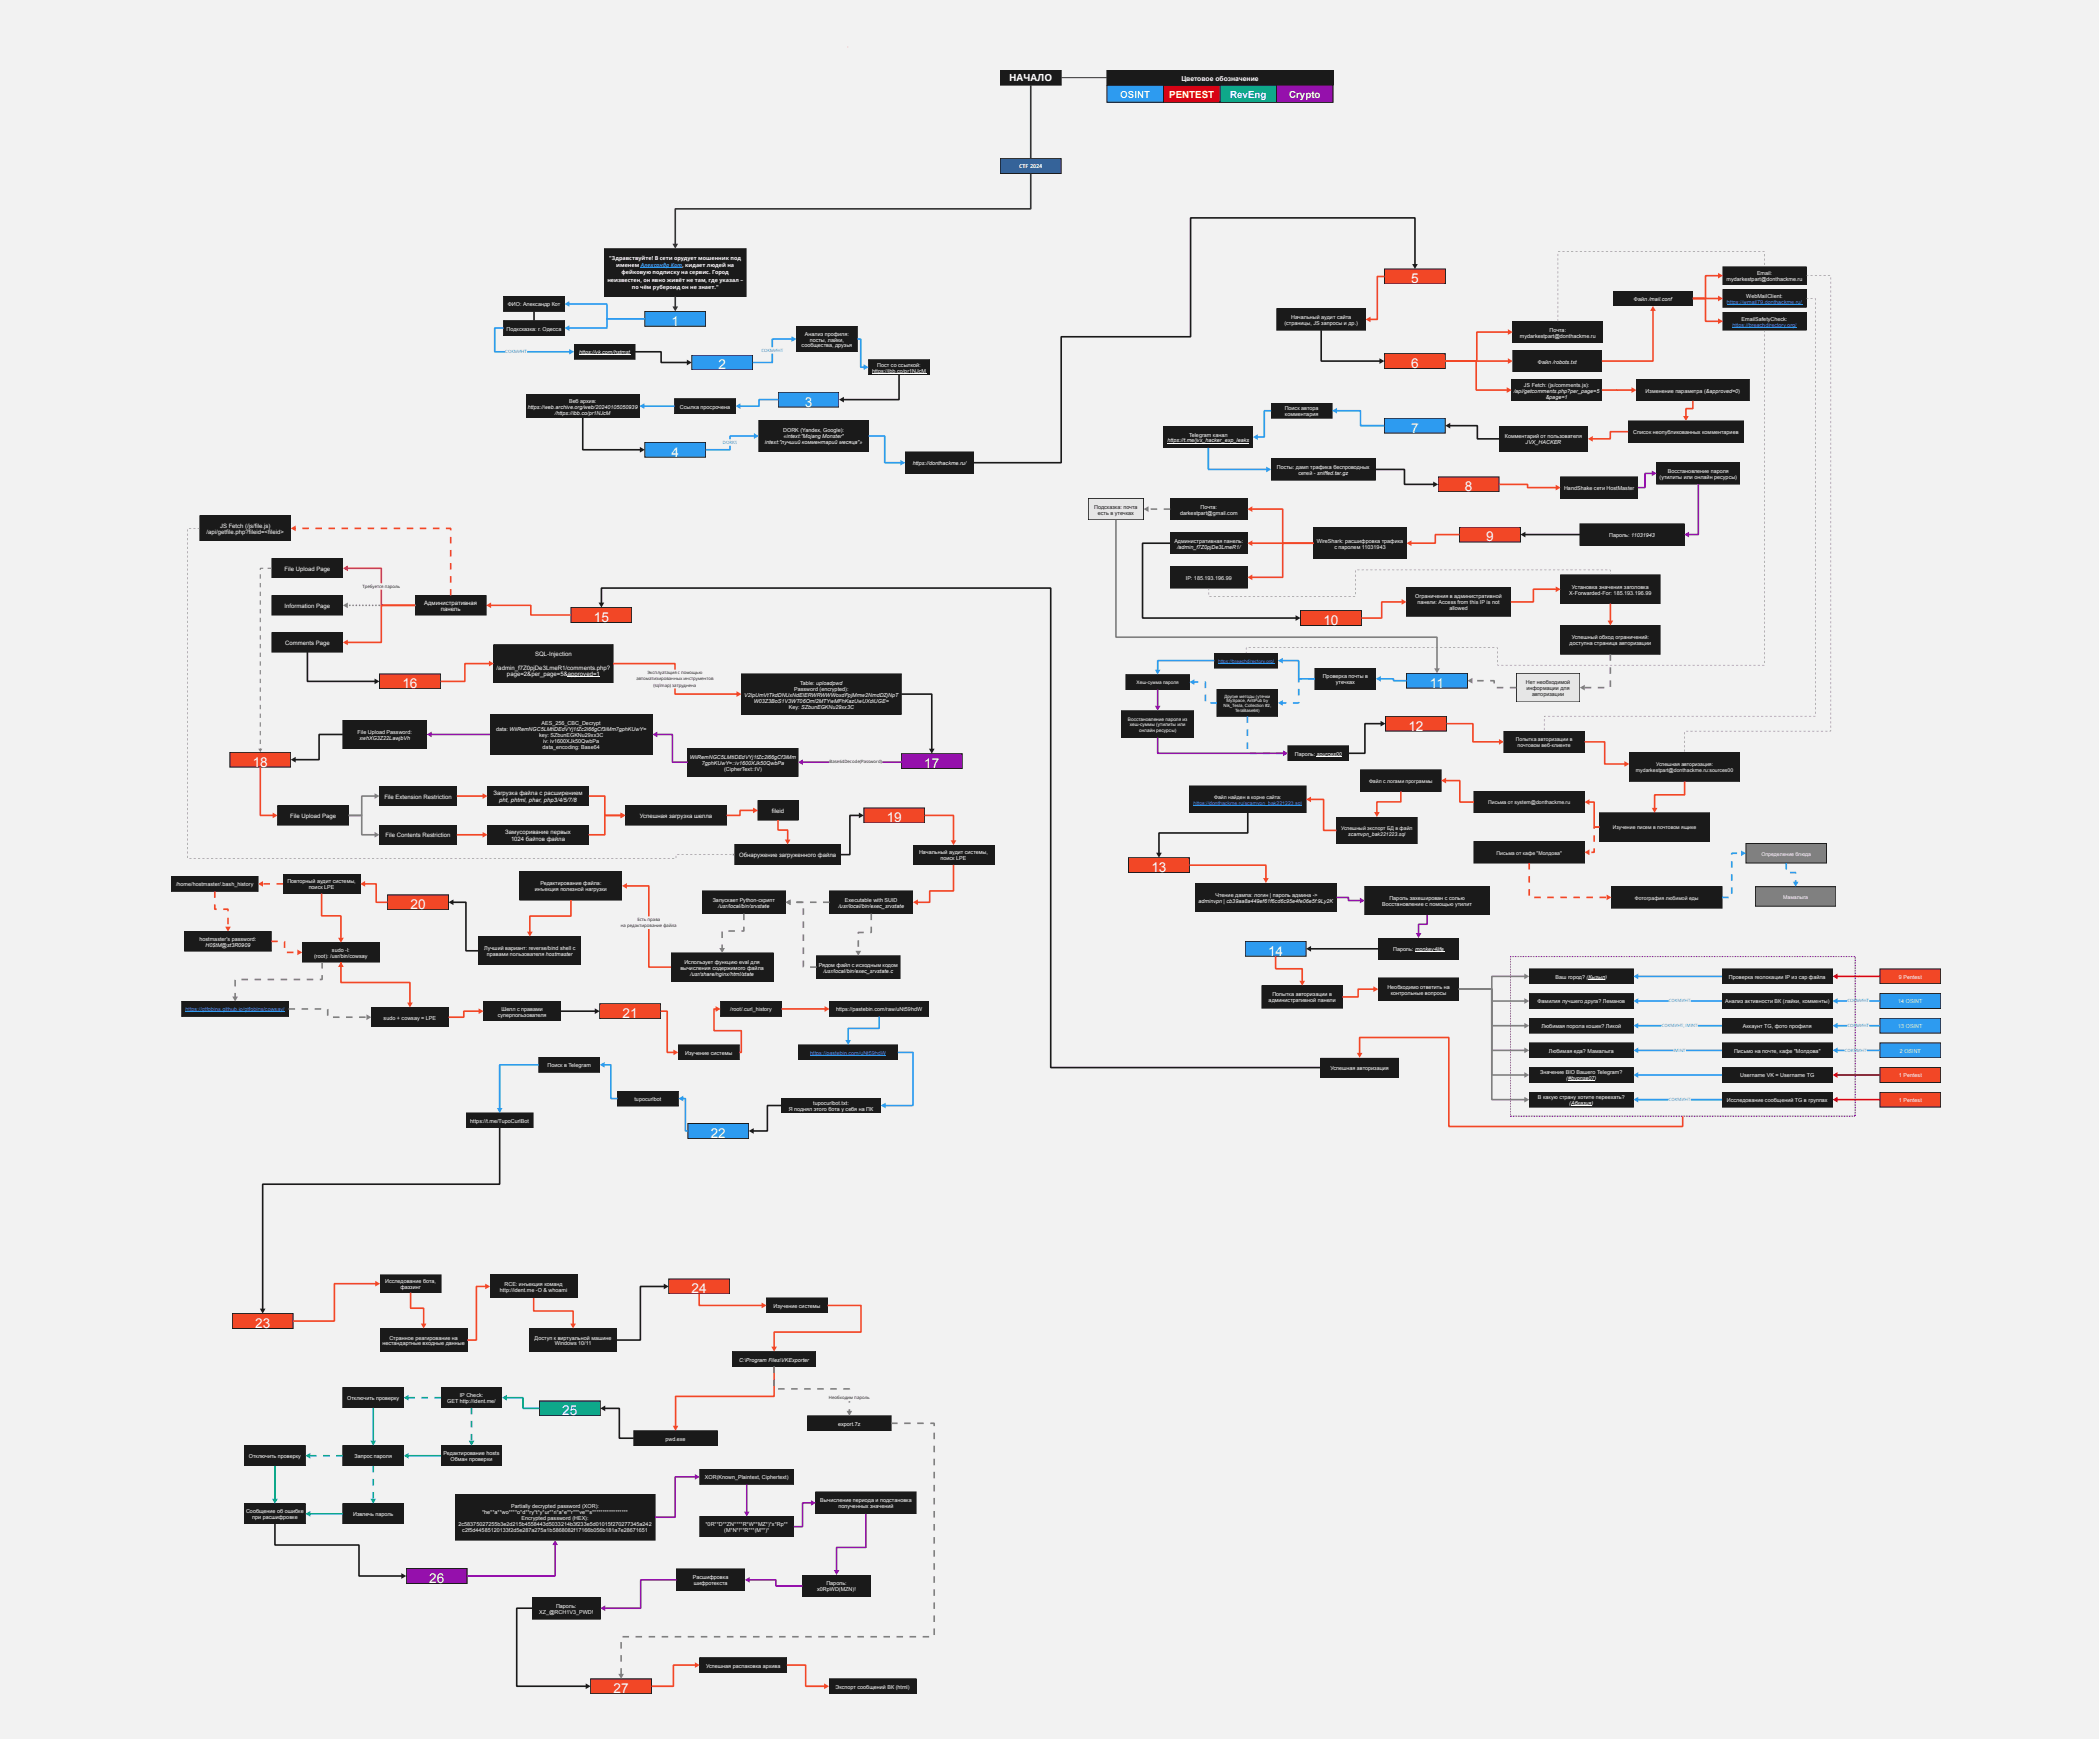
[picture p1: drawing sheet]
<svg xmlns="http://www.w3.org/2000/svg" width="446mm" height="369mm" viewBox="0 0 446 369" stroke-linecap="round" stroke-linejoin="round" font-family="sans-serif">
<defs><g id="words">
<g font-size="2.9" fill="#fff">
<text x="299.6" y="60.1">5</text>
<text x="142.6" y="69.1">1</text>
<text x="152.5" y="78.4">2</text>
<text x="299.6" y="78.1">6</text>
<text x="170.8" y="86.3">3</text>
<text x="299.6" y="91.8">7</text>
<text x="142.6" y="96.9">4</text>
<text x="311" y="104.2">8</text>
<text x="315.5" y="114.9">9</text>
<text x="126.1" y="132">15</text>
<text x="281" y="132.6">10</text>
<text x="85.4" y="146">16</text>
<text x="303.6" y="145.9">11</text>
<text x="299" y="155">12</text>
<text x="53.7" y="162.6">18</text>
<text x="196.2" y="163">17</text>
<text x="188.2" y="174.5">19</text>
<text x="244.4" y="185">13</text>
<text x="87.1" y="192.9">20</text>
<text x="269.2" y="202.8">14</text>
<text x="132.2" y="216">21</text>
<text x="150.9" y="241.4">22</text>
<text x="146.8" y="274.4">24</text>
<text x="54.2" y="281.8">23</text>
<text x="119.4" y="300.3">25</text>
<text x="91.1" y="335.9">26</text>
<text x="130.2" y="359.2">27</text>
</g>
<g font-size="2.1" fill="#fff">
<text x="214.2" y="17.1">НАЧАЛО</text>
<text x="237.8" y="20.8">OSINT</text>
<text x="248.2" y="20.8">PENTEST</text>
<text x="261.1" y="20.8">RevEng</text>
<text x="273.7" y="20.8">Crypto</text>
</g>
<text font-size="1.4" fill="#fff" x="250.8" y="17.1">Цветовое обозначение</text>
<g font-size="1.3" fill="#fff">
<text x="43.9" y="113.4">/api/getfile.php?fileid=&lt;fileid&gt;</text>
<text x="46.7" y="112">JS Fetch (/js/file.js)</text>
<text x="60.4" y="121.1">File Upload Page</text>
<text x="60.4" y="129">Information Page</text>
<text x="90.1" y="128.3">Административная</text>
<text x="93.6" y="129.7">панель</text>
<text x="60.5" y="136.9">Comments Page</text>
<text x="105.4" y="142.1">/admin_f7Z0pjDe3LmeR1/comments.php?</text>
<text x="107.6" y="143.5">page=2&amp;per_page=5&amp;approved=1</text>
<text x="113.6" y="139.3">SQL-Injection</text>
<text x="61.6" y="173.6">File Upload Page</text>
<text x="81.6" y="169.5">File Extension Restriction</text>
<text x="104.8" y="168.8">Загрузка файла с расширением</text>
<text x="106" y="170.2">pht, phtml, phar, php3/4/5/7/8</text>
<text x="135.8" y="173.6">Успешная загрузка шелла</text>
<text x="163.9" y="172.5">fileid</text>
<text x="81.8" y="177.7">File Contents Restriction</text>
<text x="107.3" y="177">Замусоривание первых</text>
<text x="108.5" y="178.4">1024 байтов файла</text>
<text x="156.9" y="181.9">Обнаружение загруженного файла</text>
</g>
<g font-size="1.2" fill="#fff">
<text x="216.3" y="35.6">CTF 2024</text>
<text x="128.9" y="59.8">неизвестен, он явно живёт не там, где указал –</text>
<text x="129.4" y="55.1">&quot;Здравствуйте! В сети орудует мошенник под</text>
<text x="130.8" y="56.6">именем Александр Кот, кидает людей на</text>
<text x="132" y="58.2">фейковую подписку на сервис. Город</text>
<text x="366.5" y="59.6">mydarkestpart@donthackme.ru</text>
<text x="373" y="58.4">Email:</text>
<text x="107.8" y="65">ФИО: Александр Кот</text>
<text x="134.1" y="61.4">по чём рубероид он не знает.&quot;</text>
<text x="346.9" y="63.9">Файл /mail.conf</text>
<text x="370.7" y="63.2">WebMailClient:</text>
<text x="107.6" y="70.1">Подксказка: г. Одесса</text>
<text x="170.9" y="71.2">Анализ профиля:</text>
<text x="272.7" y="68.9">(страницы, JS запросы и др.)</text>
<text x="274.1" y="67.7">Начальный аудит сайта</text>
<text x="322.7" y="71.6">mydarkestpart@donthackme.ru</text>
<text x="329" y="70.3">Почта:</text>
<text x="369.7" y="68">EmailSafetyCheck:</text>
<text x="122.9" y="75.2">https://vk.com/hstmst</text>
<text x="170.2" y="73.7">сообщества, друзья</text>
<text x="171.9" y="72.5">посты, лайки,</text>
<text x="186.2" y="77.8">Пост со ссылкой:</text>
<text x="326.5" y="77.1">Файл /robots.txt</text>
<text x="185.1" y="79.1">https://ibb.co/pr1NJcM</text>
<text x="321.4" y="83.3">/api/getcomments.php?per_page=5</text>
<text x="323.5" y="82">JS Fetch: (js/comments.js):</text>
<text x="349.4" y="83.3">Изменение параметра (&amp;approved=0)</text>
<text x="112" y="86.7">https://web.archive.org/web/20240105050939</text>
<text x="117.8" y="88">/https://ibb.co/pr1NJcM</text>
<text x="120.8" y="85.4">Веб архив:</text>
<text x="144.3" y="86.7">Ссылка просрочена</text>
<text x="272.7" y="87">Поиск автора</text>
<text x="272.8" y="88.3">комментария</text>
<text x="328.1" y="84.6">&amp;page=1</text>
<text x="162.4" y="94.3">intext:&quot;лучший комментарий месяца&quot;»</text>
<text x="166.3" y="91.8">DORK (Yandex, Google):</text>
<text x="166.3" y="93">«intext:&quot;Mojang Monster&quot;</text>
<text x="247.8" y="93.9">https://t.me/jvx_hacker_exp_leaks</text>
<text x="252.4" y="92.6">Telegram канал</text>
<text x="319.5" y="93">Комментарий от пользователя</text>
<text x="323.9" y="94.3">JVX_HACKER</text>
<text x="346.7" y="92.1">Список неопубликованных комментариев</text>
<text x="193.8" y="98.7">https://donthackme.ru/</text>
<text x="271.1" y="99.5">Посты: дамп трафика беспроводных</text>
<text x="275.6" y="100.8">сетей - sniffed.tar.gz</text>
<text x="352.3" y="101.6">(утилиты или онлайн ресурсы)</text>
<text x="354.1" y="100.3">Восстановление пароля</text>
<text x="254.9" y="107.9">Почта:</text>
<text x="332" y="104">HandShake сети HostMaster</text>
<text x="250.5" y="109.2">darkestpart@gmail.com</text>
<text x="341.6" y="113.9">Пароль: 11031943</text>
<text x="249.3" y="115.1">Административная панель:</text>
<text x="249.9" y="116.4">/admin_f7Z0pjDe3LmeR1/</text>
<text x="279.5" y="115.1">WireShark: расшифровка трафика</text>
<text x="283.3" y="116.4">с паролем 11031943</text>
<text x="251.7" y="123">IP: 185.193.196.99</text>
<text x="333.7" y="124.9">Установка значения заголовка</text>
<text x="300.5" y="127">Ограничения в административной</text>
<text x="300.9" y="128.2">панели: Access from this IP is not</text>
<text x="307.7" y="129.5">allowed</text>
<text x="333.1" y="126.2">X-Forwarded-For: 185.193.196.99</text>
<text x="333.2" y="136.9">доступна страница авторизации</text>
<text x="333.7" y="135.7">Успешный обход ограничений:</text>
<text x="280.8" y="143.9">Проверка почты в</text>
<text x="158" y="147.8">V2lpUmVtTkdDNUxNdElERWRWWWoxdFpjMmw2NmdDZjNpT</text>
<text x="160" y="149.1">W03Z3BoS1V3WT06Oml2MTYwMFhKazUwUXdiUGE=</text>
<text x="168.6" y="146.5">Password (encrypted):</text>
<text x="169.9" y="145.3">Table: uploadpwd</text>
<text x="283.6" y="145.2">утечках</text>
<text x="75.9" y="155.7">File Upload Password:</text>
<text x="105.3" y="155.1">data: WiiRemNGC5LMtIDEdVYj1tZc2l66gCf3iMm7gphKUwY=</text>
<text x="115" y="153.8">AES_256_CBC_Decrypt</text>
<text x="167.4" y="150.3">Key: SZbunEGKNu29xx3C</text>
<text x="76.3" y="157">xwhXG3Z22LawjbVh</text>
<text x="114.4" y="156.4">key: SZbunEGKNu29xx3C</text>
<text x="115.2" y="158.9">data_encoding: Base64</text>
<text x="115.3" y="157.6">iv: iv1600XJk50QwbPa</text>
<text x="146.4" y="161">WiiRemNGC5LMtIDEdVYj1tZc2l66gCf3iMm</text>
<text x="274.9" y="160.4">Пароль: sources00</text>
<text x="149" y="162.2">7gphKUwY=::iv1600XJk50QwbPa</text>
<text x="153.7" y="163.5">(CipherText::IV)</text>
<text x="195.1" y="181.3">Начальный аудит системы,</text>
<text x="199.7" y="182.6">поиск LPE</text>
<text x="37.4" y="188.1">/home/hostmaster/.bash_history</text>
<text x="61" y="187.4">Повторный аудит системы,</text>
<text x="65.5" y="188.7">поиск LPE</text>
<text x="113.6" y="189.1">инъекция полезной нагрузки</text>
<text x="114.7" y="187.9">Редактирование файла:</text>
<text x="151.3" y="191.3">Запускает Python-скрипт</text>
<text x="179.4" y="191.3">Executable with SUID</text>
<text x="254.4" y="191.6">adminvpn | cb39aa8a449ef61f6cd6c95e4fe06e5f:9Ly2K</text>
<text x="258.1" y="190.3">Чтение дампа: логин | пароль админа -&gt;</text>
<text x="295" y="191">Пароль захеширован с солью</text>
<text x="152.5" y="192.6">/usr/local/bin/srvstate</text>
<text x="178" y="192.6">/usr/local/bin/exec_srvstate</text>
<text x="293.4" y="192.2">Восстановление с помощью утилит</text>
<text x="42.4" y="199.6">hostmaster's password:</text>
<text x="43.6" y="200.9">H0$tM@st3R0909</text>
<text x="66.7" y="203.2">(root): /usr/bin/cowsay</text>
<text x="70.5" y="202">sudo -l:</text>
<text x="102.8" y="201.6">Лучший вариант: reverse/bind shell с</text>
<text x="103.4" y="202.9">правами пользователя hostmaster</text>
<text x="295.7" y="201.8">Пароль: monkey4life</text>
<text x="144.4" y="205.7">вычисления содержимого файла</text>
<text x="145.3" y="204.4">Использует функцию eval для</text>
<text x="146.5" y="207">/usr/share/nginx/html/state</text>
<text x="173.8" y="205.1">Рядом файл с исходным кодом</text>
<text x="174.8" y="206.4">/usr/local/bin/exec_srvstate.c</text>
<text x="294.5" y="209.8">Необходимо ответить на</text>
<text x="330.2" y="207.7">Ваш город? (Кызыл)</text>
<text x="367" y="207.7">Проверка геолокации IP из cap файла</text>
<text x="403.1" y="207.7">9 Pentest</text>
<text x="105.7" y="215.7">суперпользователя</text>
<text x="106.4" y="214.4">Шелл с правами</text>
<text x="155" y="214.6">/root/.curl_history</text>
<text x="177.5" y="214.6">https://pastebin.com/raw/uNt59hdW</text>
<text x="269.3" y="212.7">административной панели</text>
<text x="270.1" y="211.4">Попытка авторизации в</text>
<text x="295.2" y="211">контрольные вопросы</text>
<text x="326.4" y="212.9">Фамилия лучшего друга? Леманов</text>
<text x="366.2" y="212.9">Анализ активности ВК (лайки, комменты)</text>
<text x="403" y="212.9">14 OSINT</text>
<text x="81.4" y="216.3">sudo + cowsay = LPE</text>
<text x="327.3" y="218.1">Любимая порола кошек? Ликой</text>
<text x="370" y="218.1">Аккаунт TG, фото профиля</text>
<text x="403" y="218.1">13 OSINT</text>
<text x="116.2" y="226.5">Поиск в Telegram</text>
<text x="145.5" y="223.8">Изучение системы</text>
<text x="282.4" y="227">Успешная авторизация</text>
<text x="327" y="228">Значение BIO Вашего Telegram?</text>
<text x="328.8" y="223.4">Любимая еда? Мамалыга</text>
<text x="368.1" y="223.4">Письмо на почте, кафе &quot;Молдова&quot;</text>
<text x="403.3" y="223.4">2 OSINT</text>
<text x="134.7" y="233.6">tupocurlbot</text>
<text x="326.5" y="233.2">В какую страну хотите переехать?</text>
<text x="332.5" y="229.2">(#bvpnse07)</text>
<text x="366.6" y="233.8">Исследование сообщений TG в группах</text>
<text x="369.4" y="228.6">Username VK = Username TG</text>
<text x="403.1" y="228.6">1 Pentest</text>
<text x="403.1" y="233.8">1 Pentest</text>
<text x="99.8" y="238.3">https://t.me/TupoCurlBot</text>
<text x="167.5" y="235.7">Я поднял этого бота у себя на ПК</text>
<text x="172.6" y="234.5">tupocurlbot.txt:</text>
<text x="333.1" y="234.5">(Абхазия)</text>
<text x="81.8" y="272.3">Исследование бота,</text>
<text x="85" y="273.5">фаззинг</text>
<text x="106.1" y="274.1">http://ident.me -O &amp; whoami</text>
<text x="107.1" y="272.8">RCE: инъекция команд</text>
<text x="164.2" y="277.5">Изучение системы</text>
<text x="81.2" y="285.5">нестандартные входные данные</text>
<text x="82.7" y="284.2">Странное реагирование на</text>
<text x="113.5" y="284.2">Доступ к виртуальной машине</text>
<text x="117.8" y="285.5">Windows 10/11</text>
<text x="156.9" y="288.9">C:\Program Files\VKExporter</text>
<text x="73.7" y="297.1">Отключить проверку</text>
<text x="94.9" y="297.7">GET http://ident.me/</text>
<text x="97.6" y="296.5">IP Check:</text>
<text x="141.3" y="305.7">pwd.exe</text>
<text x="177.9" y="302.5">export.7z</text>
<text x="52.8" y="309.4">Отключить проверку</text>
<text x="75.2" y="309.4">Запрос пароля</text>
<text x="94.2" y="308.8">Редактирование hosts</text>
<text x="95.7" y="310">Обман проверки</text>
<text x="149.6" y="313.9">XOR(Known_Plaintext, Ciphertext)</text>
<text x="52.2" y="321.1">Сообщение об ошибке</text>
<text x="53.5" y="322.4">при расшифровке</text>
<text x="75" y="321.7">Извлечь пароль</text>
<text x="97.3" y="323.7">2c58375027255b3e2d215b4558443d5033214b3f233e5d01015f270277345a242</text>
<text x="102.4" y="321.2">*he**a**wo****o*d**ry*t*y*ur**ri*a*e**r***ve**s*****************</text>
<text x="108.5" y="319.9">Partially decrypted password (XOR):</text>
<text x="110.7" y="322.4">Encrypted password (HEX):</text>
<text x="149.8" y="323.8">*0R**D**ZN****R*W**MZ*)*x*Rp**</text>
<text x="174.1" y="318.8">Вычисление периода и подстановка</text>
<text x="178" y="320">полученных значений</text>
<text x="98.1" y="325">c2f5d44585120133f2d5e287a275a1b5868082f17166b056b181a7e28671651</text>
<text x="153.8" y="325.1">(M*N*!**R***(M**)*</text>
<text x="147.1" y="335.1">Расшифровка</text>
<text x="118" y="341.1">Пароль:</text>
<text x="147.3" y="336.4">шифротекста</text>
<text x="173.5" y="337.7">x0RpWD(MZN)!</text>
<text x="175.4" y="336.4">Пароль:</text>
<text x="114.4" y="342.4">XZ_@RCH1V3_PWD!</text>
<text x="149.9" y="353.8">Успешная распаковка архива</text>
<text x="177.4" y="358.3">Экспорт сообщений ВК (html)</text>
</g>
<g font-size="1.2" fill="#3578ff">
<text x="366.6" y="64.5">https://wmail79.donthackme.ru/</text>
<text x="367.8" y="69.3">https://breachdirectory.org/</text>
<text x="39.4" y="214.6">https://gtfobins.github.io/gtfobins/cowsay/</text>
<text x="172" y="223.8">https://pastebin.com/uNt59hdW</text>
</g>
<g font-size="1.2" fill="#1a1a1a">
<text x="232.3" y="107.9">Подсказка: почта</text>
<text x="233.1" y="109.2">есть в утечках</text>
<text x="323.9" y="145.1">Нет необходимой</text>
<text x="324.1" y="146.4">информации для</text>
<text x="325.3" y="147.7">авторизации</text>
</g>
<g font-size="1.1" fill="#fff">
<text x="321.8" y="157.3">Попытка авторизации в</text>
<text x="322.2" y="158.5">почтовом веб-клиенте</text>
<text x="290.6" y="166.1">Файл с логами программы</text>
<text x="347.3" y="163.8">mydarkestpart@donthackme.ru:sources00</text>
<text x="351.6" y="162.6">Успешная авторизация:</text>
<text x="257.8" y="169.5">Файл найден в корне сайта:</text>
<text x="315.9" y="170.7">Письма от system@donthackme.ru</text>
<text x="284.7" y="176.1">Успешный экспорт БД в файл</text>
<text x="286.2" y="177.3">scamvpn_bak221223.sql</text>
<text x="342.4" y="176">Изучение писем в почтовом ящике</text>
<text x="317.7" y="181.3">Письма от кафе &quot;Молдова&quot;</text>
<text x="374" y="181.5">Определение блюда</text>
<text x="347.1" y="190.9">Фотография любимой еды</text>
<text x="378.5" y="190.7">Мамалыга</text>
</g>
<text font-size="1.1" fill="#3578ff" x="253.4" y="170.7">https://donthackme.ru/scamvpn_bak221223.sql</text>
<text font-size="1" fill="#3578ff" x="258.6" y="140.6">https://breachdirectory.org/</text>
<g font-size="1" fill="#fff">
<text x="241.3" y="145.2">Хеш-сумма пароля</text>
<text x="239.4" y="153">Восстановление пароля из</text>
<text x="239.9" y="154.1">хеш-суммы (утилиты или</text>
<text x="241.8" y="155.2">онлайн ресурсы)</text>
</g>
<g font-size=".9" fill="#2d9bf0">
<text x="107.3" y="74.9">СОКМИНТ</text>
<text x="161.7" y="74.6">СОКМИНТ</text>
<text x="153.5" y="94.2">DORKS</text>
<text x="354.3" y="212.7">СОКМИНТ</text>
<text x="392.2" y="212.7">СОКМИНТ</text>
<text x="352.8" y="217.9">СОКМИНТ, IMINT</text>
<text x="392.2" y="217.9">СОКМИНТ</text>
<text x="355.3" y="223.1">IMINT</text>
<text x="391.7" y="223.1">СОКМИНТ</text>
<text x="354.3" y="233.6">СОКМИНТ</text>
</g>
<g font-size=".9" fill="#1a1a1a">
<text x="76.9" y="124.7">Требуется пароль</text>
<text x="137.5" y="143">Эксплуатация с помощью</text>
<text x="135.1" y="144.4">автоматизированных инструментов</text>
<text x="138.7" y="145.7">(sqlmap) затруднена</text>
<text x="176.1" y="162">Base64Decode(Password)</text>
<text x="131.8" y="196.7">на редактирование файла</text>
<text x="135.3" y="195.4">Есть права</text>
<text x="176" y="296.9">Необходим пароль</text>
</g>
<g font-size=".9" fill="#fff">
<text x="259.9" y="148">Другие методы (утечки</text>
<text x="260.4" y="149.1">MySpace, AntiPub by</text>
<text x="259.8" y="150.1">Nik_Tesla, Collection #2,</text>
<text x="262.2" y="151.1">TeraBase64)</text>
</g>
</g></defs>
<path d="M0 0h445.6v368.9h-445.6z" fill="#f2f2f2"/>
<path d="M320.9 202.8h.2v.3h-.2zM321.3 202.8h.1v.3h-.1zM321.6 202.8h.2v.3h-.2zM322 202.8h.1v.3h-.1zM322.3 202.8h.2v.3h-.2zM322.7 202.8h.1v.3h-.1zM323 202.8h.2v.3h-.2zM323.4 202.8h.1v.3h-.1zM323.7 202.8h.2v.3h-.2zM324 202.8h.2v.3h-.2zM324.4 202.8h.2v.3h-.2zM324.7 202.8h.2v.3h-.2zM325.1 202.8h.2v.3h-.2zM325.4 202.8h.2v.3h-.2zM325.8 202.8h.1v.3h-.1zM326.1 202.8h.2v.3h-.2zM326.5 202.8h.1v.3h-.1zM326.8 202.8h.2v.3h-.2zM327.2 202.8h.1v.3h-.1zM327.5 202.8h.2v.3h-.2zM327.9 202.8h.1v.3h-.1zM328.2 202.8h.2v.3h-.2zM328.5 202.8h.2v.3h-.2zM328.9 202.8h.2v.3h-.2zM329.2 202.8h.2v.3h-.2zM329.6 202.8h.2v.3h-.2zM329.9 202.8h.2v.3h-.2zM330.3 202.8h.2v.3h-.2zM330.6 202.8h.2v.3h-.2zM331 202.8h.1v.3h-.1zM331.3 202.8h.2v.3h-.2zM331.7 202.8h.1v.3h-.1zM332 202.8h.2v.3h-.2zM332.4 202.8h.1v.3h-.1zM332.7 202.8h.2v.3h-.2zM333 202.8h.2v.3h-.2zM333.4 202.8h.2v.3h-.2zM333.7 202.8h.2v.3h-.2zM334.1 202.8h.2v.3h-.2zM334.4 202.8h.2v.3h-.2zM334.8 202.8h.2v.3h-.2zM335.1 202.8h.2v.3h-.2zM335.5 202.8h.1v.3h-.1zM335.8 202.8h.2v.3h-.2zM336.2 202.8h.1v.3h-.1zM336.5 202.8h.2v.3h-.2zM336.9 202.8h.1v.3h-.1zM337.2 202.8h.2v.3h-.2zM337.5 202.8h.2v.3h-.2zM337.9 202.8h.2v.3h-.2zM338.2 202.8h.2v.3h-.2zM338.6 202.8h.2v.3h-.2zM338.9 202.8h.2v.3h-.2zM339.3 202.8h.2v.3h-.2zM339.6 202.8h.2v.3h-.2zM340 202.8h.1v.3h-.1zM340.3 202.8h.2v.3h-.2zM340.7 202.8h.1v.3h-.1zM341 202.8h.2v.3h-.2zM341.4 202.8h.1v.3h-.1zM341.7 202.8h.2v.3h-.2zM342 202.8h.2v.3h-.2zM342.4 202.8h.2v.3h-.2zM342.7 202.8h.2v.3h-.2zM343.1 202.8h.2v.3h-.2zM343.4 202.8h.2v.3h-.2zM343.8 202.8h.2v.3h-.2zM344.1 202.8h.2v.3h-.2zM344.5 202.8h.1v.3h-.1zM344.8 202.8h.2v.3h-.2zM345.2 202.8h.1v.3h-.1zM345.5 202.8h.2v.3h-.2zM345.9 202.8h.1v.3h-.1zM346.2 202.8h.2v.3h-.2zM346.6 202.8h.1v.3h-.1zM346.9 202.8h.2v.3h-.2zM347.2 202.8h.2v.3h-.2zM347.6 202.8h.2v.3h-.2zM347.9 202.8h.2v.3h-.2zM348.3 202.8h.2v.3h-.2zM348.6 202.8h.2v.3h-.2zM349 202.8h.1v.3h-.1zM349.3 202.8h.2v.3h-.2zM349.7 202.8h.1v.3h-.1zM350 202.8h.2v.3h-.2zM350.4 202.8h.1v.3h-.1zM350.7 202.8h.2v.3h-.2zM351.1 202.8h.1v.3h-.1zM351.4 202.8h.2v.3h-.2zM351.7 202.8h.2v.3h-.2zM352.1 202.8h.2v.3h-.2zM352.4 202.8h.2v.3h-.2zM352.8 202.8h.2v.3h-.2zM353.1 202.8h.2v.3h-.2zM353.5 202.8h.1v.3h-.1zM353.8 202.8h.2v.3h-.2zM354.2 202.8h.1v.3h-.1zM354.5 202.8h.2v.3h-.2zM354.9 202.8h.1v.3h-.1zM355.2 202.8h.2v.3h-.2zM355.6 202.8h.1v.3h-.1zM355.9 202.8h.2v.3h-.2zM356.2 202.8h.2v.3h-.2zM356.6 202.8h.2v.3h-.2zM356.9 202.8h.2v.3h-.2zM357.3 202.8h.2v.3h-.2zM357.6 202.8h.2v.3h-.2zM358 202.8h.2v.3h-.2zM358.3 202.8h.2v.3h-.2zM358.7 202.8h.1v.3h-.1zM359 202.8h.2v.3h-.2zM359.4 202.8h.1v.3h-.1zM359.7 202.8h.2v.3h-.2zM360.1 202.8h.1v.3h-.1zM360.4 202.8h.2v.3h-.2zM360.7 202.8h.2v.3h-.2zM361.1 202.8h.2v.3h-.2zM361.4 202.8h.2v.3h-.2zM361.8 202.8h.2v.3h-.2zM362.1 202.8h.2v.3h-.2zM362.5 202.8h.2v.3h-.2zM362.8 202.8h.2v.3h-.2zM363.2 202.8h.1v.3h-.1zM363.5 202.8h.2v.3h-.2zM363.9 202.8h.1v.3h-.1zM364.2 202.8h.2v.3h-.2zM364.6 202.8h.1v.3h-.1zM364.9 202.8h.2v.3h-.2zM365.2 202.8h.2v.3h-.2zM365.6 202.8h.2v.3h-.2zM365.9 202.8h.2v.3h-.2zM366.3 202.8h.2v.3h-.2zM366.6 202.8h.2v.3h-.2zM367 202.8h.2v.3h-.2zM367.3 202.8h.2v.3h-.2zM367.7 202.8h.1v.3h-.1zM368 202.8h.2v.3h-.2zM368.4 202.8h.1v.3h-.1zM368.7 202.8h.2v.3h-.2zM369.1 202.8h.1v.3h-.1zM369.4 202.8h.2v.3h-.2zM369.7 202.8h.2v.3h-.2zM370.1 202.8h.2v.3h-.2zM370.4 202.8h.2v.3h-.2zM370.8 202.8h.2v.3h-.2zM371.1 202.8h.2v.3h-.2zM371.5 202.8h.2v.3h-.2zM371.8 202.8h.2v.3h-.2zM372.2 202.8h.1v.3h-.1zM372.5 202.8h.2v.3h-.2zM372.9 202.8h.1v.3h-.1zM373.2 202.8h.2v.3h-.2zM373.6 202.8h.1v.3h-.1zM373.9 202.8h.2v.3h-.2zM374.3 202.8h.1v.3h-.1zM374.6 202.8h.2v.3h-.2zM374.9 202.8h.2v.3h-.2zM375.3 202.8h.2v.3h-.2zM375.6 202.8h.2v.3h-.2zM376 202.8h.2v.3h-.2zM376.3 202.8h.2v.3h-.2zM376.7 202.8h.1v.3h-.1zM377 202.8h.2v.3h-.2zM377.4 202.8h.1v.3h-.1zM377.7 202.8h.2v.3h-.2zM378.1 202.8h.1v.3h-.1zM378.4 202.8h.2v.3h-.2zM378.8 202.8h.1v.3h-.1zM379.1 202.8h.2v.3h-.2zM379.4 202.8h.2v.3h-.2zM379.8 202.8h.2v.3h-.2zM380.1 202.8h.2v.3h-.2zM380.5 202.8h.2v.3h-.2zM380.8 202.8h.2v.3h-.2zM381.2 202.8h.1v.3h-.1zM381.5 202.8h.2v.3h-.2zM381.9 202.8h.1v.3h-.1zM382.2 202.8h.2v.3h-.2zM382.6 202.8h.1v.3h-.1zM382.9 202.8h.2v.3h-.2zM383.3 202.8h.1v.3h-.1zM383.6 202.8h.2v.3h-.2zM383.9 202.8h.2v.3h-.2zM384.3 202.8h.2v.3h-.2zM384.6 202.8h.2v.3h-.2zM385 202.8h.2v.3h-.2zM385.3 202.8h.2v.3h-.2zM385.7 202.8h.2v.3h-.2zM386 202.8h.2v.3h-.2zM386.4 202.8h.1v.3h-.1zM386.7 202.8h.2v.3h-.2zM387.1 202.8h.1v.3h-.1zM387.4 202.8h.2v.3h-.2zM387.8 202.8h.1v.3h-.1zM388.1 202.8h.2v.3h-.2zM388.4 202.8h.2v.3h-.2zM388.8 202.8h.2v.3h-.2zM389.1 202.8h.2v.3h-.2zM389.5 202.8h.2v.3h-.2zM389.8 202.8h.2v.3h-.2zM390.2 202.8h.2v.3h-.2zM390.5 202.8h.2v.3h-.2zM390.9 202.8h.1v.3h-.1zM391.2 202.8h.2v.3h-.2zM391.6 202.8h.1v.3h-.1zM391.9 202.8h.2v.3h-.2zM392.3 202.8h.1v.3h-.1zM392.6 202.8h.2v.3h-.2zM392.9 202.8h.2v.3h-.2zM393.3 202.8h.2v.3h-.2zM393.6 202.8h.2v.3h-.2zM393.7 203h.2v.2h-.2zM393.7 203.4h.2v.1h-.2zM393.7 203.7h.2v.2h-.2zM393.7 204.1h.2v.1h-.2zM393.7 204.4h.2v.2h-.2zM393.7 204.8h.2v.1h-.2zM393.7 205.1h.2v.2h-.2zM393.7 205.5h.2v.1h-.2zM393.7 205.8h.2v.2h-.2zM393.7 206.1h.2v.2h-.2zM393.7 206.5h.2v.2h-.2zM393.7 206.8h.2v.2h-.2zM393.7 207.2h.2v.2h-.2zM393.7 207.5h.2v.2h-.2zM393.7 207.9h.2v.2h-.2zM393.7 208.2h.2v.2h-.2zM393.7 208.6h.2v.1h-.2zM393.7 208.9h.2v.2h-.2zM393.7 209.3h.2v.1h-.2zM393.7 209.6h.2v.2h-.2zM393.7 210h.2v.1h-.2zM393.7 210.3h.2v.2h-.2zM393.7 210.6h.2v.2h-.2zM393.7 211h.2v.2h-.2zM393.7 211.3h.2v.2h-.2zM393.7 211.7h.2v.2h-.2zM393.7 212h.2v.2h-.2zM393.7 212.4h.2v.2h-.2zM393.7 212.7h.2v.2h-.2zM393.7 213.1h.2v.1h-.2zM393.7 213.4h.2v.2h-.2zM393.7 213.8h.2v.1h-.2zM393.7 214.1h.2v.2h-.2zM393.7 214.5h.2v.1h-.2zM393.7 214.8h.2v.2h-.2zM393.7 215.1h.2v.2h-.2zM393.7 215.5h.2v.2h-.2zM393.7 215.8h.2v.2h-.2zM393.7 216.2h.2v.2h-.2zM393.7 216.5h.2v.2h-.2zM393.7 216.9h.2v.2h-.2zM393.7 217.2h.2v.2h-.2zM393.7 217.6h.2v.1h-.2zM393.7 217.9h.2v.2h-.2zM393.7 218.3h.2v.1h-.2zM393.7 218.6h.2v.2h-.2zM393.7 219h.2v.1h-.2zM393.7 219.3h.2v.2h-.2zM393.7 219.7h.2v.1h-.2zM393.7 220h.2v.2h-.2zM393.7 220.3h.2v.2h-.2zM393.7 220.7h.2v.2h-.2zM393.7 221h.2v.2h-.2zM393.7 221.4h.2v.2h-.2zM393.7 221.7h.2v.2h-.2zM393.7 222.1h.2v.1h-.2zM393.7 222.4h.2v.2h-.2zM393.7 222.8h.2v.1h-.2zM393.7 223.1h.2v.2h-.2zM393.7 223.5h.2v.1h-.2zM393.7 223.8h.2v.2h-.2zM393.7 224.2h.2v.1h-.2zM393.7 224.5h.2v.2h-.2zM393.7 224.8h.2v.2h-.2zM393.7 225.2h.2v.2h-.2zM393.7 225.5h.2v.2h-.2zM393.7 225.9h.2v.2h-.2zM393.7 226.2h.2v.2h-.2zM393.7 226.6h.2v.2h-.2zM393.7 226.9h.2v.2h-.2zM393.7 227.3h.2v.1h-.2zM393.7 227.6h.2v.2h-.2zM393.7 228h.2v.1h-.2zM393.7 228.3h.2v.2h-.2zM393.7 228.7h.2v.1h-.2zM393.7 229h.2v.2h-.2zM393.7 229.3h.2v.2h-.2zM393.7 229.7h.2v.2h-.2zM393.7 230h.2v.2h-.2zM393.7 230.4h.2v.2h-.2zM393.7 230.7h.2v.2h-.2zM393.7 231.1h.2v.2h-.2zM393.7 231.4h.2v.2h-.2zM393.7 231.8h.2v.1h-.2zM393.7 232.1h.2v.2h-.2zM393.7 232.5h.2v.1h-.2zM393.7 232.8h.2v.2h-.2zM393.7 233.2h.2v.1h-.2zM393.7 233.5h.2v.2h-.2zM393.7 233.9h.2v.1h-.2zM393.7 234.2h.2v.2h-.2zM393.7 234.5h.2v.2h-.2zM393.7 234.9h.2v.2h-.2zM393.7 235.2h.2v.2h-.2zM393.7 235.6h.2v.2h-.2zM393.7 235.9h.2v.2h-.2zM393.7 236.3h.2v.1h-.2zM393.7 236.6h.2v.2h-.2zM393.6 236.7h.1v.2h-.1zM393.2 236.7h.2v.2h-.2zM392.9 236.7h.1v.2h-.1zM392.5 236.7h.2v.2h-.2zM392.2 236.7h.2v.2h-.2zM391.8 236.7h.2v.2h-.2zM391.5 236.7h.2v.2h-.2zM391.1 236.7h.2v.2h-.2zM390.8 236.7h.2v.2h-.2zM390.4 236.7h.2v.2h-.2zM390.1 236.7h.2v.2h-.2zM389.8 236.7h.1v.2h-.1zM389.4 236.7h.2v.2h-.2zM389.1 236.7h.1v.2h-.1zM388.7 236.7h.2v.2h-.2zM388.4 236.7h.1v.2h-.1zM388 236.7h.2v.2h-.2zM387.7 236.7h.2v.2h-.2zM387.3 236.7h.2v.2h-.2zM387 236.7h.2v.2h-.2zM386.6 236.7h.2v.2h-.2zM386.3 236.7h.2v.2h-.2zM385.9 236.7h.2v.2h-.2zM385.6 236.7h.2v.2h-.2zM385.3 236.7h.1v.2h-.1zM384.9 236.7h.2v.2h-.2zM384.6 236.7h.1v.2h-.1zM384.2 236.7h.2v.2h-.2zM383.9 236.7h.1v.2h-.1zM383.5 236.7h.2v.2h-.2zM383.2 236.7h.2v.2h-.2zM382.8 236.7h.2v.2h-.2zM382.5 236.7h.2v.2h-.2zM382.1 236.7h.2v.2h-.2zM381.8 236.7h.2v.2h-.2zM381.4 236.7h.2v.2h-.2zM381.1 236.7h.2v.2h-.2zM380.8 236.7h.1v.2h-.1zM380.4 236.7h.2v.2h-.2zM380.1 236.7h.1v.2h-.1zM379.7 236.7h.2v.2h-.2zM379.4 236.7h.1v.2h-.1zM379 236.7h.2v.2h-.2zM378.7 236.7h.1v.2h-.1zM378.3 236.7h.2v.2h-.2zM378 236.7h.2v.2h-.2zM377.6 236.7h.2v.2h-.2zM377.3 236.7h.2v.2h-.2zM376.9 236.7h.2v.2h-.2zM376.6 236.7h.2v.2h-.2zM376.3 236.7h.1v.2h-.1zM375.9 236.7h.2v.2h-.2zM375.6 236.7h.1v.2h-.1zM375.2 236.7h.2v.2h-.2zM374.9 236.7h.1v.2h-.1zM374.5 236.7h.2v.2h-.2zM374.2 236.7h.1v.2h-.1zM373.8 236.7h.2v.2h-.2zM373.5 236.7h.2v.2h-.2zM373.1 236.7h.2v.2h-.2zM372.8 236.7h.2v.2h-.2zM372.4 236.7h.2v.2h-.2zM372.1 236.7h.2v.2h-.2zM371.8 236.7h.1v.2h-.1zM371.4 236.7h.2v.2h-.2zM371.1 236.7h.1v.2h-.1zM370.7 236.7h.2v.2h-.2zM370.4 236.7h.1v.2h-.1zM370 236.7h.2v.2h-.2zM369.7 236.7h.1v.2h-.1zM369.3 236.7h.2v.2h-.2zM369 236.7h.2v.2h-.2zM368.6 236.7h.2v.2h-.2zM368.3 236.7h.2v.2h-.2zM367.9 236.7h.2v.2h-.2zM367.6 236.7h.2v.2h-.2zM367.2 236.7h.2v.2h-.2zM366.9 236.7h.2v.2h-.2zM366.6 236.7h.1v.2h-.1zM366.2 236.7h.2v.2h-.2zM365.9 236.7h.1v.2h-.1zM365.5 236.7h.2v.2h-.2zM365.2 236.7h.1v.2h-.1zM364.8 236.7h.2v.2h-.2zM364.5 236.7h.2v.2h-.2zM364.1 236.7h.2v.2h-.2zM363.8 236.7h.2v.2h-.2zM363.4 236.7h.2v.2h-.2zM363.1 236.7h.2v.2h-.2zM362.7 236.7h.2v.2h-.2zM362.4 236.7h.2v.2h-.2zM362.1 236.7h.1v.2h-.1zM361.7 236.7h.2v.2h-.2zM361.4 236.7h.1v.2h-.1zM361 236.7h.2v.2h-.2zM360.7 236.7h.1v.2h-.1zM360.3 236.7h.2v.2h-.2zM360 236.7h.2v.2h-.2zM359.6 236.7h.2v.2h-.2zM359.3 236.7h.2v.2h-.2zM358.9 236.7h.2v.2h-.2zM358.6 236.7h.2v.2h-.2zM358.2 236.7h.2v.2h-.2zM357.9 236.7h.2v.2h-.2zM357.6 236.7h.1v.2h-.1zM357.2 236.7h.2v.2h-.2zM356.9 236.7h.1v.2h-.1zM356.5 236.7h.2v.2h-.2zM356.2 236.7h.1v.2h-.1zM355.8 236.7h.2v.2h-.2zM355.5 236.7h.2v.2h-.2zM355.1 236.7h.2v.2h-.2zM354.8 236.7h.2v.2h-.2zM354.4 236.7h.2v.2h-.2zM354.1 236.7h.2v.2h-.2zM353.7 236.7h.2v.2h-.2zM353.4 236.7h.2v.2h-.2zM353.1 236.7h.1v.2h-.1zM352.7 236.7h.2v.2h-.2zM352.4 236.7h.1v.2h-.1zM352 236.7h.2v.2h-.2zM351.7 236.7h.1v.2h-.1zM351.3 236.7h.2v.2h-.2zM351 236.7h.1v.2h-.1zM350.6 236.7h.2v.2h-.2zM350.3 236.7h.2v.2h-.2zM349.9 236.7h.2v.2h-.2zM349.6 236.7h.2v.2h-.2zM349.2 236.7h.2v.2h-.2zM348.9 236.7h.2v.2h-.2zM348.6 236.7h.1v.2h-.1zM348.2 236.7h.2v.2h-.2zM347.9 236.7h.1v.2h-.1zM347.5 236.7h.2v.2h-.2zM347.2 236.7h.1v.2h-.1zM346.8 236.7h.2v.2h-.2zM346.5 236.7h.1v.2h-.1zM346.1 236.7h.2v.2h-.2zM345.8 236.7h.2v.2h-.2zM345.4 236.7h.2v.2h-.2zM345.1 236.7h.2v.2h-.2zM344.7 236.7h.2v.2h-.2zM344.4 236.7h.2v.2h-.2zM344.1 236.7h.1v.2h-.1zM343.7 236.7h.2v.2h-.2zM343.4 236.7h.1v.2h-.1zM343 236.7h.2v.2h-.2zM342.7 236.7h.1v.2h-.1zM342.3 236.7h.2v.2h-.2zM342 236.7h.1v.2h-.1zM341.6 236.7h.2v.2h-.2zM341.3 236.7h.2v.2h-.2zM340.9 236.7h.2v.2h-.2zM340.6 236.7h.2v.2h-.2zM340.2 236.7h.2v.2h-.2zM339.9 236.7h.2v.2h-.2zM339.5 236.7h.2v.2h-.2zM339.2 236.7h.2v.2h-.2zM338.9 236.7h.1v.2h-.1zM338.5 236.7h.2v.2h-.2zM338.2 236.7h.1v.2h-.1zM337.8 236.7h.2v.2h-.2zM337.5 236.7h.1v.2h-.1zM337.1 236.7h.2v.2h-.2zM336.8 236.7h.2v.2h-.2zM336.4 236.7h.2v.2h-.2zM336.1 236.7h.2v.2h-.2zM335.7 236.7h.2v.2h-.2zM335.4 236.7h.2v.2h-.2zM335 236.7h.2v.2h-.2zM334.7 236.7h.2v.2h-.2zM334.4 236.7h.1v.2h-.1zM334 236.7h.2v.2h-.2zM333.7 236.7h.1v.2h-.1zM333.3 236.7h.2v.2h-.2zM333 236.7h.1v.2h-.1zM332.6 236.7h.2v.2h-.2zM332.3 236.7h.2v.2h-.2zM331.9 236.7h.2v.2h-.2zM331.6 236.7h.2v.2h-.2zM331.2 236.7h.2v.2h-.2zM330.9 236.7h.2v.2h-.2zM330.5 236.7h.2v.2h-.2zM330.2 236.7h.2v.2h-.2zM329.9 236.7h.1v.2h-.1zM329.5 236.7h.2v.2h-.2zM329.2 236.7h.1v.2h-.1zM328.8 236.7h.2v.2h-.2zM328.5 236.7h.1v.2h-.1zM328.1 236.7h.2v.2h-.2zM327.8 236.7h.2v.2h-.2zM327.4 236.7h.2v.2h-.2zM327.1 236.7h.2v.2h-.2zM326.7 236.7h.2v.2h-.2zM326.4 236.7h.2v.2h-.2zM326 236.7h.2v.2h-.2zM325.7 236.7h.2v.2h-.2zM325.4 236.7h.1v.2h-.1zM325 236.7h.2v.2h-.2zM324.7 236.7h.1v.2h-.1zM324.3 236.7h.2v.2h-.2zM324 236.7h.1v.2h-.1zM323.6 236.7h.2v.2h-.2zM323.3 236.7h.1v.2h-.1zM322.9 236.7h.2v.2h-.2zM322.6 236.7h.2v.2h-.2zM322.2 236.7h.2v.2h-.2zM321.9 236.7h.2v.2h-.2zM321.5 236.7h.2v.2h-.2zM321.2 236.7h.2v.2h-.2zM320.9 236.7h.1v.2h-.1zM320.6 236.7l.1 .2h-.2v-.1h.3h-.2zM320.5 236.4h.3v.2h-.3zM320.5 236.1h.3v.2h-.3zM320.5 235.7h.3v.2h-.3zM320.5 235.4h.3v.2h-.3zM320.5 235h.3v.2h-.3zM320.5 234.7h.3v.2h-.3zM320.5 234.3h.3v.2h-.3zM320.5 234h.3v.2h-.3zM320.5 233.7h.3v.1h-.3zM320.5 233.3h.3v.2h-.3zM320.5 233h.3v.1h-.3zM320.5 232.6h.3v.2h-.3zM320.5 232.3h.3v.1h-.3zM320.5 231.9h.3v.2h-.3zM320.5 231.6h.3v.2h-.3zM320.5 231.2h.3v.2h-.3zM320.5 230.9h.3v.2h-.3zM320.5 230.5h.3v.2h-.3zM320.5 230.2h.3v.2h-.3zM320.5 229.8h.3v.2h-.3zM320.5 229.5h.3v.2h-.3zM320.5 229.2h.3v.1h-.3zM320.5 228.8h.3v.2h-.3zM320.5 228.5h.3v.1h-.3zM320.5 228.1h.3v.2h-.3zM320.5 227.8h.3v.1h-.3zM320.5 227.4h.3v.2h-.3zM320.5 227.1h.3v.1h-.3zM320.5 226.7h.3v.2h-.3zM320.5 226.4h.3v.2h-.3zM320.5 226h.3v.2h-.3zM320.5 225.7h.3v.2h-.3zM320.5 225.3h.3v.2h-.3zM320.5 225h.3v.2h-.3zM320.5 224.7h.3v.1h-.3zM320.5 224.3h.3v.2h-.3zM320.5 224h.3v.1h-.3zM320.5 223.6h.3v.2h-.3zM320.5 223.3h.3v.1h-.3zM320.5 222.9h.3v.2h-.3zM320.5 222.6h.3v.1h-.3zM320.5 222.2h.3v.2h-.3zM320.5 221.9h.3v.2h-.3zM320.5 221.5h.3v.2h-.3zM320.5 221.2h.3v.2h-.3zM320.5 220.8h.3v.2h-.3zM320.5 220.5h.3v.2h-.3zM320.5 220.1h.3v.2h-.3zM320.5 219.8h.3v.2h-.3zM320.5 219.5h.3v.1h-.3zM320.5 219.1h.3v.2h-.3zM320.5 218.8h.3v.1h-.3zM320.5 218.4h.3v.2h-.3zM320.5 218.1h.3v.1h-.3zM320.5 217.7h.3v.2h-.3zM320.5 217.4h.3v.2h-.3zM320.5 217h.3v.2h-.3zM320.5 216.7h.3v.2h-.3zM320.5 216.3h.3v.2h-.3zM320.5 216h.3v.2h-.3zM320.5 215.6h.3v.2h-.3zM320.5 215.3h.3v.2h-.3zM320.5 215h.3v.1h-.3zM320.5 214.6h.3v.2h-.3zM320.5 214.3h.3v.1h-.3zM320.5 213.9h.3v.2h-.3zM320.5 213.6h.3v.1h-.3zM320.5 213.2h.3v.2h-.3zM320.5 212.9h.3v.2h-.3zM320.5 212.5h.3v.2h-.3zM320.5 212.2h.3v.2h-.3zM320.5 211.8h.3v.2h-.3zM320.5 211.5h.3v.2h-.3zM320.5 211.1h.3v.2h-.3zM320.5 210.8h.3v.2h-.3zM320.5 210.5h.3v.1h-.3zM320.5 210.1h.3v.2h-.3zM320.5 209.8h.3v.1h-.3zM320.5 209.4h.3v.2h-.3zM320.5 209.1h.3v.1h-.3zM320.5 208.7h.3v.2h-.3zM320.5 208.4h.3v.1h-.3zM320.5 208h.3v.2h-.3zM320.5 207.7h.3v.2h-.3zM320.5 207.3h.3v.2h-.3zM320.5 207h.3v.2h-.3zM320.5 206.6h.3v.2h-.3zM320.5 206.3h.3v.2h-.3zM320.5 206h.3v.1h-.3zM320.5 205.6h.3v.2h-.3zM320.5 205.3h.3v.1h-.3zM320.5 204.9h.3v.2h-.3zM320.5 204.6h.3v.1h-.3zM320.5 204.2h.3v.2h-.3zM320.5 203.9h.3v.1h-.3zM320.5 203.5h.3v.2h-.3zM320.5 203.2h.3v.2h-.3zM320.5 202.8h.3v.3h-.2v-.2h.2l-.3 .1z" fill="#9510ac"/>
<path d="M212.4 14.9h12.9v3.2h-12.9z" fill="#1a1a1a"/>
<path d="M212.4 14.9h12.9v3.2h-12.9z" fill="none" stroke="#1a1a1a" stroke-width=".21"/>
<path d="M179.8 9.9h.3v.2h-.3z" fill-rule="evenodd" fill="#fff9b1"/>
<path d="M212.4 33.7h12.9v3.1h-12.9z" fill="#414bb2"/>
<path d="M212.4 33.7h12.9v3.1h-12.9z" fill="none" stroke="#1a1a1a" stroke-width=".21"/>
<path d="M136.9 66.1h12.9v3.1h-12.9z" fill="#2d9bf0"/>
<path d="M136.9 66.1h12.9v3.1h-12.9z" fill="none" stroke="#1a1a1a" stroke-width=".21"/>
<path d="M146.9 75.3h12.9v3.2h-12.9z" fill="#2d9bf0"/>
<path d="M146.9 75.3h12.9v3.2h-12.9z" fill="none" stroke="#1a1a1a" stroke-width=".21"/>
<path d="M165.2 83.2h12.9v3.2h-12.9z" fill="#2d9bf0"/>
<path d="M165.2 83.2h12.9v3.2h-12.9z" fill="none" stroke="#1a1a1a" stroke-width=".21"/>
<path d="M136.9 93.8h12.9v3.2h-12.9z" fill="#2d9bf0"/>
<path d="M136.9 93.8h12.9v3.2h-12.9z" fill="none" stroke="#1a1a1a" stroke-width=".21"/>
<path d="M293.9 57.1h13v3.1h-13z" fill="#f24726"/>
<path d="M293.9 57.1h13v3.1h-13z" fill="none" stroke="#1a1a1a" stroke-width=".21"/>
<path d="M293.9 75h12.9v3.2h-12.9z" fill="#f24726"/>
<path d="M293.9 75h12.9v3.2h-12.9z" fill="none" stroke="#1a1a1a" stroke-width=".21"/>
<path d="M293.9 88.7h12.9v3.2h-12.9z" fill="#2d9bf0"/>
<path d="M293.9 88.7h12.9v3.2h-12.9z" fill="none" stroke="#1a1a1a" stroke-width=".21"/>
<path d="M305.3 101.2h12.9v3.2h-12.9z" fill="#f24726"/>
<path d="M305.3 101.2h12.9v3.2h-12.9z" fill="none" stroke="#1a1a1a" stroke-width=".21"/>
<path d="M309.9 111.8h12.9v3.2h-12.9z" fill="#f24726"/>
<path d="M309.9 111.8h12.9v3.2h-12.9z" fill="none" stroke="#1a1a1a" stroke-width=".21"/>
<path d="M276.1 129.6h12.9v3.1h-12.9z" fill="#f24726"/>
<path d="M276.1 129.6h12.9v3.1h-12.9z" fill="none" stroke="#1a1a1a" stroke-width=".21"/>
<path d="M298.6 142.8h12.9v3.2h-12.9z" fill="#2d9bf0"/>
<path d="M298.6 142.8h12.9v3.2h-12.9z" fill="none" stroke="#1a1a1a" stroke-width=".21"/>
<path d="M294.1 152h13v3.1h-13z" fill="#f24726"/>
<path d="M294.1 152h13v3.1h-13z" fill="none" stroke="#1a1a1a" stroke-width=".21"/>
<path d="M239.6 182h12.9v3.1h-12.9z" fill="#f24726"/>
<path d="M239.6 182h12.9v3.1h-12.9z" fill="none" stroke="#1a1a1a" stroke-width=".21"/>
<path d="M264.3 199.7h13v3.2h-13z" fill="#2d9bf0"/>
<path d="M264.3 199.7h13v3.2h-13z" fill="none" stroke="#1a1a1a" stroke-width=".21"/>
<path d="M121.2 128.9h12.9v3.2h-12.9z" fill="#f24726"/>
<path d="M121.2 128.9h12.9v3.2h-12.9z" fill="none" stroke="#1a1a1a" stroke-width=".21"/>
<path d="M80.6 143h12.9v3.2h-12.9z" fill="#f24726"/>
<path d="M80.6 143h12.9v3.2h-12.9z" fill="none" stroke="#1a1a1a" stroke-width=".21"/>
<path d="M183.4 171.4h12.9v3.2h-12.9z" fill="#f24726"/>
<path d="M183.4 171.4h12.9v3.2h-12.9z" fill="none" stroke="#1a1a1a" stroke-width=".21"/>
<path d="M82.3 189.9h12.9v3.1h-12.9z" fill="#f24726"/>
<path d="M82.3 189.9h12.9v3.1h-12.9z" fill="none" stroke="#1a1a1a" stroke-width=".21"/>
<path d="M127.3 213h12.9v3.1h-12.9z" fill="#f24726"/>
<path d="M127.3 213h12.9v3.1h-12.9z" fill="none" stroke="#1a1a1a" stroke-width=".21"/>
<path d="M146 238.4h13v3.1h-13z" fill="#2d9bf0"/>
<path d="M146 238.4h13v3.1h-13z" fill="none" stroke="#1a1a1a" stroke-width=".21"/>
<path d="M49.3 278.7h12.9v3.2h-12.9z" fill="#f24726"/>
<path d="M49.3 278.7h12.9v3.2h-12.9z" fill="none" stroke="#1a1a1a" stroke-width=".21"/>
<path d="M142 271.4h12.9v3.1h-12.9z" fill="#f24726"/>
<path d="M142 271.4h12.9v3.1h-12.9z" fill="none" stroke="#1a1a1a" stroke-width=".21"/>
<path d="M114.5 297.2h12.9v3.2h-12.9z" fill="#0ca789"/>
<path d="M114.5 297.2h12.9v3.2h-12.9z" fill="none" stroke="#1a1a1a" stroke-width=".21"/>
<path d="M128.3 52.8h30.1v10.1h-30.1z" fill="#1a1a1a"/>
<path d="M128.3 52.8h30.1v10.1h-30.1z" fill="none" stroke="#1a1a1a" stroke-width=".21"/>
<path d="M136 56.7h8.8" fill="none" stroke="#2d9bf0" stroke-width=".21"/>
<path d="M218.8 36.8v7.4l-.1 .1h-75.2l-.1 .1v7.5" fill="none" stroke="#333" stroke-width=".35"/>
<path d="M142.8 51.7h1.2l-.6 1.1z" fill="#333"/>
<path d="M143.4 62.9v2.3" fill="none" stroke="#333" stroke-width=".35"/>
<path d="M142.8 65h1.2l-.6 1.1z" fill="#333"/>
<path d="M106.9 68h12.9v3.2h-12.9z" fill="#1a1a1a"/>
<path d="M106.9 68h12.9v3.2h-12.9z" fill="none" stroke="#1a1a1a" stroke-width=".21"/>
<path d="M136.9 67.7h-7.9l-.3 1.9h-8" fill="none" stroke="#2d9bf0" stroke-width=".35"/>
<path d="M119.8 69.6l1.1-.6v1.2z" fill="#2d9bf0"/>
<path d="M235 18.1h12v3.6h-12z" fill="#0083e9"/>
<path d="M235 18.1h12v3.6h-12z" fill="none" stroke="#1a1a1a" stroke-width=".21"/>
<path d="M247 18.1h12v3.6h-12z" fill="#e90000"/>
<path d="M247 18.1h12v3.6h-12z" fill="none" stroke="#1a1a1a" stroke-width=".21"/>
<path d="M235 14.9h48v3.2h-48z" fill="#1a1a1a"/>
<path d="M235 14.9h48v3.2h-48z" fill="none" stroke="#1a1a1a" stroke-width=".21"/>
<path d="M225.3 16.5h9.7" fill="none" stroke="#333" stroke-width=".21"/>
<path d="M106.9 62.9h12.9v3.2h-12.9z" fill="#1a1a1a"/>
<path d="M106.9 62.9h12.9v3.2h-12.9z" fill="none" stroke="#1a1a1a" stroke-width=".21"/>
<path d="M113.4 66.1v1.9" fill="none" stroke="#1a1a1a" stroke-width=".35"/>
<path d="M121.9 73.1h12.9v3.1h-12.9z" fill="#1a1a1a"/>
<path d="M121.9 73.1h12.9v3.1h-12.9z" fill="none" stroke="#1a1a1a" stroke-width=".21"/>
<path d="M122.9 75.2l10.9 .1z" fill="#fff"/>
<path d="M106.9 69.6h-1.9v5h16" fill="none" stroke="#2d9bf0" stroke-width=".35"/>
<path d="M120.8 74l1.1 .6-1.1 .6z" fill="#2d9bf0"/>
<path d="M134.8 74.6l5.5 .1 .1 2.1 .1 .1h5.5" fill="none" stroke="#1a1a1a" stroke-width=".35"/>
<g fill="#1a1a1a">
<path d="M145.8 76.3l1.1 .6-1.1 .6z"/>
<path d="M169.1 69.2h12.9v5.4h-12.9z"/>
</g>
<path d="M169.1 69.2h12.9v5.4h-12.9z" fill="none" stroke="#1a1a1a" stroke-width=".21"/>
<path d="M168.2 71.9l-4.2 .1-.1 4.9h-4.1" fill="none" stroke="#2d9bf0" stroke-width=".35"/>
<path d="M168 71.3l1.1 .6-1.1 .6z" fill="#2d9bf0"/>
<path d="M184.4 76.3h12.9v3.2h-12.9z" fill="#1a1a1a"/>
<path d="M184.4 76.3h12.9v3.2h-12.9z" fill="none" stroke="#1a1a1a" stroke-width=".21"/>
<path d="M185.1 79.1l11.5 .1z" fill="#fff"/>
<path d="M182 71.9l.7 .2v5.7l.9 .1" fill="none" stroke="#2d9bf0" stroke-width=".35"/>
<path d="M183.3 77.3l1.1 .6-1.1 .6z" fill="#2d9bf0"/>
<path d="M190.9 79.5l-.1 5.3h-11.9" fill="none" stroke="#1a1a1a" stroke-width=".35"/>
<g fill="#1a1a1a">
<path d="M178.1 84.8l1.1-.6v1.2z"/>
<path d="M143.2 84.6h12.9v3.2h-12.9z"/>
</g>
<path d="M143.2 84.6h12.9v3.2h-12.9z" fill="none" stroke="#1a1a1a" stroke-width=".21"/>
<path d="M165.2 84.8h-3.9l-.3 1.4h-4" fill="none" stroke="#2d9bf0" stroke-width=".35"/>
<path d="M156.1 86.2l1.1-.6v1.2z" fill="#2d9bf0"/>
<path d="M111.7 83.7h24v4.9h-24z" fill="#1a1a1a"/>
<path d="M111.7 83.7h24v4.9h-24z" fill="none" stroke="#1a1a1a" stroke-width=".21"/>
<path d="M136.6 86.2h6.6" fill="none" stroke="#2d9bf0" stroke-width=".35"/>
<path d="M135.7 86.2l1.1-.6v1.2z" fill="#2d9bf0"/>
<path d="M123.7 88.7v6.7h12.3" fill="none" stroke="#1a1a1a" stroke-width=".35"/>
<g fill="#1a1a1a">
<path d="M135.8 94.8l1.1 .6-1.1 .6z"/>
<path d="M161.1 89.1h23.3v6.8h-23.3z"/>
</g>
<path d="M161.1 89.1h23.3v6.8h-23.3z" fill="none" stroke="#1a1a1a" stroke-width=".21"/>
<path d="M160.3 92.5h-5.2l-.1 .1-.1 2.8h-5.1" fill="none" stroke="#2d9bf0" stroke-width=".35"/>
<path d="M160 91.9l1.1 .6-1.1 .6z" fill="#2d9bf0"/>
<path d="M192.2 95.9h14.6v4.6h-14.6z" fill="#1a1a1a"/>
<path d="M192.2 95.9h14.6v4.6h-14.6z" fill="none" stroke="#1a1a1a" stroke-width=".21"/>
<path d="M184.4 92.5h3.4v5.6l3.6 .1" fill="none" stroke="#2d9bf0" stroke-width=".35"/>
<path d="M191.1 97.6l1.1 .6-1.1 .6z" fill="#2d9bf0"/>
<path d="M300.4 56.2v-9.9l-.1-.1-47.5 .1-.1 25.1-27.4 .1v26.6l-18.5 .1" fill="none" stroke="#1a1a1a" stroke-width=".35"/>
<g fill="#1a1a1a">
<path d="M299.8 56h1.2l-.6 1.1z"/>
<path d="M271.1 65.5h18.8v4.6h-18.8z"/>
</g>
<path d="M271.1 65.5h18.8v4.6h-18.8z" fill="none" stroke="#1a1a1a" stroke-width=".21"/>
<path d="M293.9 58.7h-1.4l-.1 .1v8.9l-1.7 .1" fill="none" stroke="#f24726" stroke-width=".35"/>
<path d="M289.9 67.8l1.1-.6v1.2z" fill="#f24726"/>
<path d="M320.9 80.5h19.1v4.5h-19.1z" fill="#1a1a1a"/>
<path d="M320.9 80.5h19.1v4.5h-19.1z" fill="none" stroke="#1a1a1a" stroke-width=".21"/>
<path d="M306.8 76.6h6.6v6.1l6.7 .1" fill="none" stroke="#f24726" stroke-width=".35"/>
<path d="M319.9 82.2l1 .6-1 .6z" fill="#f24726"/>
<path d="M347.4 80.5h24v4.5h-24z" fill="#1a1a1a"/>
<path d="M347.4 80.5h24v4.5h-24z" fill="none" stroke="#1a1a1a" stroke-width=".21"/>
<path d="M346.6 82.8h-6.6" fill="none" stroke="#f24726" stroke-width=".35"/>
<path d="M346.3 82.2l1.1 .6-1.1 .6z" fill="#f24726"/>
<path d="M345.6 89.3h24.6v4.6h-24.6z" fill="#1a1a1a"/>
<path d="M345.6 89.3h24.6v4.6h-24.6z" fill="none" stroke="#1a1a1a" stroke-width=".21"/>
<path d="M359.4 85v1.7h-1.5v1.8" fill="none" stroke="#f24726" stroke-width=".35"/>
<path d="M357.3 88.3h1.2l-.6 1z" fill="#f24726"/>
<path d="M318.2 90.5h18.9v5.3h-18.9z" fill="#1a1a1a"/>
<path d="M318.2 90.5h18.9v5.3h-18.9z" fill="none" stroke="#1a1a1a" stroke-width=".21"/>
<path d="M345.6 91.6h-3.7l-.2 1.5h-3.8" fill="none" stroke="#f24726" stroke-width=".35"/>
<path d="M337.1 93.1l1-.6v1.2z" fill="#f24726"/>
<path d="M307.7 90.3h5.8l.1 .1 .1 2.7h4.5" fill="none" stroke="#1a1a1a" stroke-width=".35"/>
<g fill="#1a1a1a">
<path d="M306.8 90.3l1.1-.6v1.2z"/>
<path d="M269.9 85.6h12.9v3.1h-12.9z"/>
</g>
<path d="M269.9 85.6h12.9v3.1h-12.9z" fill="none" stroke="#1a1a1a" stroke-width=".21"/>
<path d="M283.6 87.1h5.1l.1 .2 .1 3h5" fill="none" stroke="#2d9bf0" stroke-width=".35"/>
<path d="M282.8 87.1l1-.5v1.1z" fill="#2d9bf0"/>
<path d="M247.1 90.5h18.9v4.5h-18.9z" fill="#1a1a1a"/>
<path d="M247.1 90.5h18.9v4.5h-18.9z" fill="none" stroke="#1a1a1a" stroke-width=".21"/>
<path d="M247.8 94h17.4z" fill="#fff"/>
<path d="M269.9 87.1l-1.5 .2v5.4h-1.6" fill="none" stroke="#2d9bf0" stroke-width=".35"/>
<path d="M266 92.7l1-.6v1.2z" fill="#2d9bf0"/>
<path d="M269.9 97.3h22.1v4.6h-22.1z" fill="#1a1a1a"/>
<path d="M269.9 97.3h22.1v4.6h-22.1z" fill="none" stroke="#1a1a1a" stroke-width=".21"/>
<path d="M292 99.6h6.1l.1 3.1 .1 .1h6.2" fill="none" stroke="#1a1a1a" stroke-width=".35"/>
<path d="M304.3 102.2l1 .6-1 .6z" fill="#1a1a1a"/>
<path d="M256.5 95v4.6h12.5" fill="none" stroke="#2d9bf0" stroke-width=".35"/>
<path d="M268.8 99l1.1 .6-1.1 .6z" fill="#2d9bf0"/>
<path d="M331.3 101.2h16.4v4.5h-16.4z" fill="#1a1a1a"/>
<path d="M331.3 101.2h16.4v4.5h-16.4z" fill="none" stroke="#1a1a1a" stroke-width=".21"/>
<path d="M318.2 102.8h6l.2 .7h6.1" fill="none" stroke="#f24726" stroke-width=".35"/>
<path d="M330.3 102.9l1 .6-1 .6z" fill="#f24726"/>
<path d="M335.4 111.2h22.1v4.5h-22.1z" fill="#1a1a1a"/>
<path d="M335.4 111.2h22.1v4.5h-22.1z" fill="none" stroke="#1a1a1a" stroke-width=".21"/>
<path d="M323.6 113.4h11.8" fill="none" stroke="#1a1a1a" stroke-width=".35"/>
<g fill="#1a1a1a">
<path d="M322.8 113.4l1-.6v1.2z"/>
<path d="M278.9 111.9h19.7v6.7h-19.7z"/>
</g>
<path d="M278.9 111.9h19.7v6.7h-19.7z" fill="none" stroke="#1a1a1a" stroke-width=".21"/>
<path d="M309.9 113.4l-5.2 .1-.1 1.8h-5.2" fill="none" stroke="#f24726" stroke-width=".35"/>
<path d="M298.6 115.3l1-.6v1.2z" fill="#f24726"/>
<path d="M248.4 113h16.4v4.5h-16.4z" fill="#1a1a1a"/>
<path d="M248.4 113h16.4v4.5h-16.4z" fill="none" stroke="#1a1a1a" stroke-width=".21"/>
<path d="M265.7 115.3h13.2" fill="none" stroke="#f24726" stroke-width=".35"/>
<path d="M264.8 115.3l1.1-.6v1.2z" fill="#f24726"/>
<path d="M248.4 115.3h-5.8v15.8h32.6" fill="none" stroke="#1a1a1a" stroke-width=".35"/>
<g fill="#1a1a1a">
<path d="M275 130.5l1.1 .6-1.1 .6z"/>
<path d="M298.6 124.7h22.1v6.1h-22.1z"/>
</g>
<path d="M298.6 124.7h22.1v6.1h-22.1z" fill="none" stroke="#1a1a1a" stroke-width=".21"/>
<path d="M297.8 127.7h-4.4l-.1 3.4h-4.3" fill="none" stroke="#f24726" stroke-width=".35"/>
<path d="M297.5 127.1l1.1 .6-1.1 .6z" fill="#f24726"/>
<path d="M331.3 122h21.1v6.1h-21.1z" fill="#1a1a1a"/>
<path d="M331.3 122h21.1v6.1h-21.1z" fill="none" stroke="#1a1a1a" stroke-width=".21"/>
<path d="M279.2 141.8h12.9v4.5h-12.9z" fill="#1a1a1a"/>
<path d="M279.2 141.8h12.9v4.5h-12.9z" fill="none" stroke="#1a1a1a" stroke-width=".21"/>
<path d="M292.9 144h2.8l.2 .4h2.7" fill="none" stroke="#2d9bf0" stroke-width=".35"/>
<path d="M292.1 144l1-.6v1.2z" fill="#2d9bf0"/>
<path d="M257.8 138.6h13.5v3.2h-13.5z" fill="#1a1a1a"/>
<path d="M257.8 138.6h13.5v3.2h-13.5z" fill="none" stroke="#1a1a1a" stroke-width=".21"/>
<path d="M258.6 140.7h11.9" fill="none" stroke="#3578ff" stroke-width=".21"/>
<path d="M273.4 158.2h12.9v3.2h-12.9z" fill="#1a1a1a"/>
<path d="M273.4 158.2h12.9v3.2h-12.9z" fill="none" stroke="#1a1a1a" stroke-width=".21"/>
<path d="M279.5 160.4l5.4 .1z" fill="#fff"/>
<path d="M293.3 153.5l-3.5 .1-.1 6.2h-3.3" fill="none" stroke="#1a1a1a" stroke-width=".35"/>
<g fill="#1a1a1a">
<path d="M293.1 152.9l1 .6-1 .6z"/>
<path d="M319.3 155.1h17.1v4.6h-17.1z"/>
</g>
<path d="M319.3 155.1h17.1v4.6h-17.1z" fill="none" stroke="#1a1a1a" stroke-width=".21"/>
<path d="M307.1 153.5l5.6 .1v3.8h5.7" fill="none" stroke="#f24726" stroke-width=".35"/>
<path d="M318.2 156.8l1.1 .6-1.1 .6z" fill="#f24726"/>
<path d="M345.9 159.7h23.5v6.1h-23.5z" fill="#1a1a1a"/>
<path d="M345.9 159.7h23.5v6.1h-23.5z" fill="none" stroke="#1a1a1a" stroke-width=".21"/>
<path d="M336.4 157.4h4.2l.1 4.7h4.4" fill="none" stroke="#f24726" stroke-width=".35"/>
<path d="M344.9 161.5l1 .6-1 .6z" fill="#f24726"/>
<path d="M253.7 187.4h30v6.1h-30z" fill="#1a1a1a"/>
<path d="M253.7 187.4h30v6.1h-30z" fill="none" stroke="#1a1a1a" stroke-width=".21"/>
<path d="M252.5 183.6h16.1l.1 .1v2.8" fill="none" stroke="#f24726" stroke-width=".35"/>
<path d="M268.1 186.3h1.2l-.6 1.1z" fill="#f24726"/>
<path d="M289.7 188h26.5v6.1h-26.5z" fill="#1a1a1a"/>
<path d="M289.7 188h26.5v6.1h-26.5z" fill="none" stroke="#1a1a1a" stroke-width=".21"/>
<path d="M283.7 190.4h2.4l.3 .7h2.5" fill="none" stroke="#9510ac" stroke-width=".35"/>
<path d="M288.7 190.5l1 .6-1 .6z" fill="#9510ac"/>
<path d="M324.7 205.6h22.1v3.1h-22.1z" fill="#1a1a1a"/>
<path d="M324.7 205.6h22.1v3.1h-22.1z" fill="none" stroke="#1a1a1a" stroke-width=".21"/>
<path d="M337.2 207.8h3.6z" fill="#fff"/>
<path d="M324.7 210.8h22.1v3.2h-22.1z" fill="#1a1a1a"/>
<path d="M324.7 210.8h22.1v3.2h-22.1z" fill="none" stroke="#1a1a1a" stroke-width=".21"/>
<path d="M324.7 216h22.1v3.2h-22.1z" fill="#1a1a1a"/>
<path d="M324.7 216h22.1v3.2h-22.1z" fill="none" stroke="#1a1a1a" stroke-width=".21"/>
<path d="M324.7 221.3h22.1v3.1h-22.1z" fill="#1a1a1a"/>
<path d="M324.7 221.3h22.1v3.1h-22.1z" fill="none" stroke="#1a1a1a" stroke-width=".21"/>
<path d="M324.7 226.5h22.1v3.2h-22.1z" fill="#1a1a1a"/>
<path d="M324.7 226.5h22.1v3.2h-22.1z" fill="none" stroke="#1a1a1a" stroke-width=".21"/>
<path d="M332.9 229.3l5.6 .1z" fill="#fff"/>
<path d="M324.7 231.7h22.1v3.2h-22.1z" fill="#1a1a1a"/>
<path d="M324.7 231.7h22.1v3.2h-22.1z" fill="none" stroke="#1a1a1a" stroke-width=".21"/>
<path d="M333.5 234.6h4.4z" fill="#fff"/>
<path d="M157.4 143h33.9v8.6h-33.9z" fill="#1a1a1a"/>
<path d="M157.4 143h33.9v8.6h-33.9z" fill="none" stroke="#1a1a1a" stroke-width=".21"/>
<path d="M280.5 70.1v6.5h12.6" fill="none" stroke="#1a1a1a" stroke-width=".35"/>
<g fill="#1a1a1a">
<path d="M292.8 76l1.1 .6-1.1 .6z"/>
<path d="M321.2 74.3h18.8v4.6h-18.8z"/>
</g>
<path d="M321.2 74.3h18.8v4.6h-18.8z" fill="none" stroke="#1a1a1a" stroke-width=".21"/>
<path d="M306.8 76.6h13.5" fill="none" stroke="#f24726" stroke-width=".35"/>
<path d="M320.1 76l1.1 .6-1.1 .6z" fill="#f24726"/>
<path d="M342.5 61.7h16.8v3.2h-16.8z" fill="#1a1a1a"/>
<path d="M342.5 61.7h16.8v3.2h-16.8z" fill="none" stroke="#1a1a1a" stroke-width=".21"/>
<path d="M350.9 65.8v10.8h-10.9" fill="none" stroke="#f24726" stroke-width=".35"/>
<path d="M350.9 64.9l.6 1.1h-1.2z" fill="#f24726"/>
<path d="M321.2 68.2h19.1v4.5h-19.1z" fill="#1a1a1a"/>
<path d="M321.2 68.2h19.1v4.5h-19.1z" fill="none" stroke="#1a1a1a" stroke-width=".21"/>
<path d="M320.3 70.5h-6.8v6.1h-6.7" fill="none" stroke="#f24726" stroke-width=".35"/>
<path d="M320.1 69.9l1.1 .6-1.1 .6z" fill="#f24726"/>
<path d="M365.8 56.6h17.6v3.8h-17.6z" fill="#1a1a1a"/>
<path d="M365.8 56.6h17.6v3.8h-17.6z" fill="none" stroke="#1a1a1a" stroke-width=".21"/>
<path d="M364.9 58.5h-2.8l-.1 4.8h-2.7" fill="none" stroke="#f24726" stroke-width=".35"/>
<path d="M364.7 57.9l1.1 .6-1.1 .6z" fill="#f24726"/>
<path d="M365.8 66.3h17.6v3.7h-17.6z" fill="#1a1a1a"/>
<path d="M365.8 66.3h17.6v3.7h-17.6z" fill="none" stroke="#1a1a1a" stroke-width=".21"/>
<path d="M367.8 69.4h13.6" fill="none" stroke="#3578ff" stroke-width=".21"/>
<path d="M359.3 63.3l2.7 .1 .1 4.7 2.8 .1" fill="none" stroke="#f24726" stroke-width=".35"/>
<path d="M364.7 67.6l1.1 .6-1.1 .6z" fill="#f24726"/>
<path d="M120.7 64.5h8l.1 .1 .1 3 8 .1" fill="none" stroke="#2d9bf0" stroke-width=".35"/>
<path d="M119.8 64.5l1.1-.6v1.2z" fill="#2d9bf0"/>
<path d="M365.8 61.5h17.6v3.7h-17.6z" fill="#1a1a1a"/>
<path d="M365.8 61.5h17.6v3.7h-17.6z" fill="none" stroke="#1a1a1a" stroke-width=".21"/>
<path d="M366.6 64.6h16" fill="none" stroke="#3578ff" stroke-width=".21"/>
<path d="M359.3 63.3h5.6" fill="none" stroke="#f24726" stroke-width=".35"/>
<path d="M364.7 62.7l1.1 .6-1.1 .6z" fill="#f24726"/>
<path d="M351.7 98.2h17.7v4.5h-17.7z" fill="#1a1a1a"/>
<path d="M351.7 98.2h17.7v4.5h-17.7z" fill="none" stroke="#1a1a1a" stroke-width=".21"/>
<path d="M350.9 100.4l-1.7 .1v2.9l-1.5 .1" fill="none" stroke="#9510ac" stroke-width=".35"/>
<path d="M350.7 99.8l1 .6-1 .6z" fill="#9510ac"/>
<path d="M360.5 102.7v10.6l-.1 .1h-2" fill="none" stroke="#9510ac" stroke-width=".35"/>
<path d="M357.5 113.4l1.1-.6v1.2z" fill="#9510ac"/>
<path d="M248.4 105.7h16.4v4.6h-16.4z" fill="#1a1a1a"/>
<path d="M248.4 105.7h16.4v4.6h-16.4z" fill="none" stroke="#1a1a1a" stroke-width=".21"/>
<path d="M265.7 108h6.6v7.2l6.6 .1" fill="none" stroke="#f24726" stroke-width=".35"/>
<path d="M264.8 108l1.1-.6v1.2z" fill="#f24726"/>
<path d="M248.4 120.2h16.4v4.6h-16.4z" fill="#1a1a1a"/>
<path d="M248.4 120.2h16.4v4.6h-16.4z" fill="none" stroke="#1a1a1a" stroke-width=".21"/>
<path d="M278.9 115.3h-6.6v7.2h-6.6" fill="none" stroke="#f24726" stroke-width=".35"/>
<path d="M264.8 122.5l1.1-.6v1.2z" fill="#f24726"/>
<path d="M256.6 124.8h.1v.4h-.1zM256.6 125.7h.1v.5h-.1zM256.7 126.5h.5v.1h-.5zM257.7 126.5h.4v.1h-.4zM258.6 126.5h.5v.1h-.5zM259.5 126.5h.5v.1h-.5zM260.4 126.5h.5v.1h-.5zM261.4 126.5h.4v.1h-.4zM262.3 126.5h.4v.1h-.4zM263.2 126.5h.5v.1h-.5zM264.1 126.5h.5v.1h-.5zM265.1 126.5h.4v.1h-.4zM266 126.5h.4v.1h-.4zM266.9 126.5h.5v.1h-.5zM267.8 126.5h.5v.1h-.5zM268.7 126.5h.5v.1h-.5zM269.7 126.5h.4v.1h-.4zM270.6 126.5h.5v.1h-.5zM271.5 126.5h.5v.1h-.5zM272.4 126.5h.5v.1h-.5zM273.4 126.5h.4v.1h-.4zM274.3 126.5h.5v.1h-.5zM275.2 126.5h.5v.1h-.5zM276.1 126.5h.5v.1h-.5zM277.1 126.5h.4v.1h-.4zM278 126.5h.4v.1h-.4zM278.9 126.5h.5v.1h-.5zM279.8 126.5h.5v.1h-.5zM280.8 126.5h.4v.1h-.4zM281.7 126.5h.4v.1h-.4zM282.6 126.5h.5v.1h-.5zM283.5 126.5h.5v.1h-.5zM284.4 126.5h.5v.1h-.5zM285.4 126.5h.4v.1h-.4zM286.3 126.5h.5v.1h-.5zM287.2 126.5l.5 .1h-.5zM287.7 125.6h.1v.5h-.1zM287.7 124.7h.1v.5h-.1zM287.7 123.8h.1v.4h-.1zM287.7 122.9h.1v.4h-.1zM287.7 121.9h.1v.5h-.1zM287.7 121h.1v.5h-.1zM288.1 120.9h.5v.1h-.5zM289.1 120.9h.4v.1h-.4zM290 120.9h.5v.1h-.5zM290.9 120.9h.5v.1h-.5zM291.8 120.9h.5v.1h-.5zM292.8 120.9h.4v.1h-.4zM293.7 120.9h.4v.1h-.4zM294.6 120.9h.5v.1h-.5zM295.5 120.9h.5v.1h-.5zM296.5 120.9h.4v.1h-.4zM297.4 120.9h.4v.1h-.4zM298.3 120.9h.5v.1h-.5zM299.2 120.9h.5v.1h-.5zM300.1 120.9h.5v.1h-.5zM301.1 120.9h.4v.1h-.4zM302 120.9h.5v.1h-.5zM302.9 120.9h.5v.1h-.5zM303.8 120.9h.5v.1h-.5zM304.8 120.9h.4v.1h-.4zM305.7 120.9h.4v.1h-.4zM306.6 120.9h.5v.1h-.5zM307.5 120.9h.5v.1h-.5zM308.5 120.9h.4v.1h-.4zM309.4 120.9h.4v.1h-.4zM310.3 120.9h.5v.1h-.5zM311.2 120.9h.5v.1h-.5zM312.1 120.9h.5v.1h-.5zM313.1 120.9h.4v.1h-.4zM314 120.9h.5v.1h-.5zM314.9 120.9h.5v.1h-.5zM315.8 120.9h.5v.1h-.5zM316.8 120.9h.4v.1h-.4zM317.7 120.9h.5v.1h-.5zM318.6 120.9h.5v.1h-.5zM319.5 120.9h.5v.1h-.5zM320.5 120.9h.4v.1h-.4zM321.4 120.9h.4v.1h-.4zM322.3 120.9h.5v.1h-.5zM323.2 120.9h.5v.1h-.5zM324.2 120.9h.4v.1h-.4zM325.1 120.9h.4v.1h-.4zM326 120.9h.5v.1h-.5zM326.9 120.9h.5v.1h-.5zM327.8 120.9h.5v.1h-.5zM328.8 120.9h.4v.1h-.4zM329.7 120.9h.5v.1h-.5zM330.6 120.9h.5v.1h-.5zM331.5 120.9h.5v.1h-.5zM332.5 120.9h.4v.1h-.4zM333.4 120.9h.4v.1h-.4zM334.3 120.9h.5v.1h-.5zM335.2 120.9h.5v.1h-.5zM336.2 120.9h.4v.1h-.4zM337.1 120.9h.4v.1h-.4zM338 120.9h.5v.1h-.5zM338.9 120.9h.5v.1h-.5zM339.8 120.9h.5v.1h-.5zM340.8 120.9h.4v.1h-.4zM341.7 120.9l.2 .1v.3zM341.8 121.7l.1 .3z" fill="#808080"/>
<path d="M331.3 132.7h21.1v6.1h-21.1z" fill="#1a1a1a"/>
<path d="M331.3 132.7h21.1v6.1h-21.1z" fill="none" stroke="#1a1a1a" stroke-width=".21"/>
<path d="M341.9 128.1v3.8" fill="none" stroke="#f24726" stroke-width=".35"/>
<path d="M341.3 131.7h1.2l-.6 1z" fill="#f24726"/>
<path d="M330.5 125h-4.9l-.1 .1v2.6h-4.8" fill="none" stroke="#f24726" stroke-width=".35"/>
<path d="M330.3 124.4l1 .6-1 .6z" fill="#f24726"/>
<path d="M231 105.7h11.8v4.6h-11.8z" fill="#e6e6e6"/>
<path d="M231 105.7h11.8v4.6h-11.8z" fill="none" stroke="#1a1a1a" stroke-width=".21"/>
<g fill="#808080">
<path d="M242.8 108l1-.6v1.2z"/>
<path d="M247 107.8h1.4v.4h-1.4zM244.3 107.8h1.4v.4h-1.4z"/>
</g>
<path d="M236.9 110.3v24.9h68l.2 .1v6.7" fill="none" stroke="#808080" stroke-width=".35"/>
<path d="M304.5 141.8h1.2l-.6 1z" fill="#808080"/>
<path d="M321.9 142.8h13.5v6.1h-13.5z" fill="#e6e6e6"/>
<path d="M321.9 142.8h13.5v6.1h-13.5z" fill="none" stroke="#1a1a1a" stroke-width=".21"/>
<g fill="#808080">
<path d="M335.4 145.9l1-.6v1.2z"/>
<path d="M311.5 144.4l1.1-.6v1.2z"/>
<path d="M341.7 138.8h.3v1.4h-.3zM341.7 141.6h.3v1.4h-.3zM341.7 144.4h.3v1.3h-.3zM339.2 145.7h1.4v.4h-1.4zM336.4 145.7h1.4v.4h-1.4z"/>
<path d="M320.5 145.7h1.4v.4h-1.4zM317.8 145.7h1.3v.4h-1.3zM316.4 144.3h.9l.1 .7h-.4v-.5l-.6 .1zM313.6 144.3h1.4v.3h-1.4z"/>
</g>
<path d="M258.4 146.3h12.9v5.7h-12.9z" fill="#1a1a1a"/>
<path d="M258.4 146.3h12.9v5.7h-12.9z" fill="none" stroke="#1a1a1a" stroke-width=".21"/>
<g fill="#2d9bf0">
<path d="M271.3 149.2l1-.6v1.2z"/>
<path d="M277.8 143.9h1.4v.3h-1.4zM275.6 143.9h.8v.3h-.6l.1 .6h-.4zM275.5 146.2h.4v1.4h-.4zM274.5 149h1.4l-.2 .3h-1.2zM272.1 149h1v.3h-1z"/>
</g>
<path d="M374.5 70h.2v.5h-.2zM374.5 71h.2v.4h-.2zM374.5 71.9h.2v.4h-.2zM374.5 72.8h.2v.5h-.2zM374.5 73.7h.2v.5h-.2zM374.5 74.7h.2v.4h-.2zM374.5 75.6h.2v.4h-.2zM374.5 76.5h.2v.5h-.2zM374.5 77.4h.2v.5h-.2zM374.5 78.3h.2v.5h-.2zM374.5 79.3h.2v.4h-.2zM374.5 80.2h.2v.5h-.2zM374.5 81.1h.2v.5h-.2zM374.5 82h.2v.5h-.2zM374.5 83h.2v.4h-.2zM374.5 83.9h.2v.4h-.2zM374.5 84.8h.2v.5h-.2zM374.5 85.7h.2v.5h-.2zM374.5 86.7h.2v.4h-.2zM374.5 87.6h.2v.4h-.2zM374.5 88.5h.2v.5h-.2zM374.5 89.4h.2v.5h-.2zM374.5 90.4h.2v.4h-.2zM374.5 91.3h.2v.4h-.2zM374.5 92.2h.2v.5h-.2zM374.5 93.1h.2v.5h-.2zM374.5 94h.2v.5h-.2zM374.5 95h.2v.4h-.2zM374.5 95.9h.2v.5h-.2zM374.5 96.8h.2v.5h-.2zM374.5 97.7h.2v.5h-.2zM374.5 98.7h.2v.4h-.2zM374.5 99.6h.2v.4h-.2zM374.5 100.5h.2v.5h-.2zM374.5 101.4h.2v.5h-.2zM374.5 102.4h.2v.4h-.2zM374.5 103.3h.2v.4h-.2zM374.5 104.2h.2v.5h-.2zM374.5 105.1h.2v.5h-.2zM374.5 106h.2v.5h-.2zM374.5 107h.2v.4h-.2zM374.5 107.9h.2v.5h-.2zM374.5 108.8h.2v.5h-.2zM374.5 109.7h.2v.5h-.2zM374.5 110.7h.2v.4h-.2zM374.5 111.6h.2v.5h-.2zM374.5 112.5h.2v.5h-.2zM374.5 113.4h.2v.5h-.2zM374.5 114.4h.2v.4h-.2zM374.5 115.3h.2v.4h-.2zM374.5 116.2h.2v.5h-.2zM374.5 117.1h.2v.5h-.2zM374.5 118.1h.2v.4h-.2zM374.5 119h.2v.4h-.2zM374.5 119.9h.2v.5h-.2zM374.5 120.8h.2v.5h-.2zM374.5 121.7h.2v.5h-.2zM374.5 122.7h.2v.4h-.2zM374.5 123.6h.2v.5h-.2zM374.5 124.5h.2v.5h-.2zM374.5 125.4h.2v.5h-.2zM374.5 126.4h.2v.4h-.2zM374.5 127.3h.2v.5h-.2zM374.5 128.2h.2v.5h-.2zM374.5 129.1h.2v.5h-.2zM374.5 130.1h.2v.4h-.2zM374.5 131h.2v.4h-.2zM374.5 131.9h.2v.5h-.2zM374.5 132.8h.2v.5h-.2zM374.5 133.8h.2v.4h-.2zM374.5 134.7h.2v.4h-.2zM374.5 135.6h.2v.5h-.2zM374.5 136.5h.2v.5h-.2zM374.5 137.4h.2v.5h-.2zM374.5 138.4h.2v.4h-.2zM374.5 139.3h.2v.5h-.2zM374.5 140.2h.2v.5h-.2zM374.1 141.1l.5 .1h-.5zM373.2 141.1h.4v.1h-.4zM372.2 141.1h.5v.1h-.5zM371.3 141.1h.5v.1h-.5zM370.4 141.1h.5v.1h-.5zM369.5 141.1h.4v.1h-.4zM368.6 141.1h.4v.1h-.4zM367.6 141.1h.5v.1h-.5zM366.7 141.1h.5v.1h-.5zM365.8 141.1h.4v.1h-.4zM364.9 141.1h.4v.1h-.4zM363.9 141.1h.5v.1h-.5zM363 141.1h.5v.1h-.5zM362.1 141.1h.4v.1h-.4zM361.2 141.1h.4v.1h-.4zM360.2 141.1h.5v.1h-.5zM359.3 141.1h.5v.1h-.5zM358.4 141.1h.5v.1h-.5zM357.5 141.1h.4v.1h-.4zM356.5 141.1h.5v.1h-.5zM355.6 141.1h.5v.1h-.5zM354.7 141.1h.5v.1h-.5zM353.8 141.1h.4v.1h-.4zM352.9 141.1h.4v.1h-.4zM351.9 141.1h.5v.1h-.5zM351 141.1h.5v.1h-.5zM350.1 141.1h.4v.1h-.4zM349.2 141.1h.4v.1h-.4zM348.2 141.1h.5v.1h-.5zM347.3 141.1h.5v.1h-.5zM346.4 141.1h.5v.1h-.5zM345.5 141.1h.4v.1h-.4zM344.5 141.1h.5v.1h-.5zM343.6 141.1h.5v.1h-.5zM342.7 141.1h.5v.1h-.5zM341.8 141.1h.4v.1h-.4zM340.9 141.1h.4v.1h-.4zM339.9 141.1h.5v.1h-.5zM339 141.1h.5v.1h-.5zM338.1 141.1h.4v.1h-.4zM337.2 141.1h.4v.1h-.4zM336.2 141.1h.5v.1h-.5zM335.3 141.1h.5v.1h-.5zM334.4 141.1h.4v.1h-.4zM333.5 141.1h.4v.1h-.4zM332.5 141.1h.5v.1h-.5zM331.6 141.1h.5v.1h-.5zM330.7 141.1h.5v.1h-.5zM329.8 141.1h.4v.1h-.4zM328.8 141.1h.5v.1h-.5zM327.9 141.1h.5v.1h-.5zM327 141.1h.5v.1h-.5zM326.1 141.1h.4v.1h-.4zM325.2 141.1h.4v.1h-.4zM324.2 141.1h.5v.1h-.5zM323.3 141.1h.5v.1h-.5zM322.4 141.1h.4v.1h-.4zM321.5 141.1h.4v.1h-.4zM320.5 141.1h.5v.1h-.5zM319.6 141.1h.5v.1h-.5zM318.7 141.1h.5v.1h-.5zM317.8 141l.4 .2h-.3zM317.8 140h.2v.5h-.2zM317.8 139.1h.2v.5h-.2zM317.8 138.2h.2v.5h-.2zM317.7 137.3l.2 .1 .1 .3zM316.8 137.3h.5v.2h-.5zM315.9 137.3h.4v.2h-.4zM314.9 137.3h.5v.2h-.5zM314 137.3h.5v.2h-.5zM313.1 137.3h.5v.2h-.5zM312.2 137.3h.4v.2h-.4zM311.2 137.3h.5v.2h-.5zM310.3 137.3h.5v.2h-.5zM309.4 137.3h.5v.2h-.5zM308.5 137.3h.4v.2h-.4zM307.6 137.3h.4v.2h-.4zM306.6 137.3h.5v.2h-.5zM305.7 137.3h.5v.2h-.5zM304.8 137.3h.4v.2h-.4zM303.9 137.3h.4v.2h-.4zM302.9 137.3h.5v.2h-.5zM302 137.3h.5v.2h-.5zM301.1 137.3h.5v.2h-.5zM300.2 137.3h.4v.2h-.4zM299.2 137.3h.5v.2h-.5zM298.3 137.3h.5v.2h-.5zM297.4 137.3h.5v.2h-.5zM296.5 137.3h.4v.2h-.4zM295.6 137.3h.4v.2h-.4zM294.6 137.3h.5v.2h-.5zM293.7 137.3h.5v.2h-.5zM292.8 137.3h.4v.2h-.4zM291.9 137.3h.4v.2h-.4zM290.9 137.3h.5v.2h-.5zM290 137.3h.5v.2h-.5zM289.1 137.3h.5v.2h-.5zM288.2 137.3h.4v.2h-.4zM287.2 137.3h.5v.2h-.5zM286.3 137.3h.5v.2h-.5zM285.4 137.3h.5v.2h-.5zM284.5 137.3h.4v.2h-.4zM283.5 137.3h.5v.2h-.5zM282.6 137.3h.5v.2h-.5zM281.7 137.3h.5v.2h-.5zM280.8 137.3h.4v.2h-.4zM279.9 137.3h.4v.2h-.4zM278.9 137.3h.5v.2h-.5zM278 137.3h.5v.2h-.5zM277.1 137.3h.4v.2h-.4zM276.2 137.3h.4v.2h-.4zM275.2 137.3h.5v.2h-.5zM274.3 137.3h.5v.2h-.5zM273.4 137.3h.5v.2h-.5zM272.5 137.3h.4v.2h-.4zM271.5 137.3h.5v.2h-.5zM270.6 137.3h.5v.2h-.5zM269.7 137.3h.5v.2h-.5zM268.8 137.3h.4v.2h-.4zM267.9 137.3h.4v.2h-.4zM266.9 137.3h.5v.2h-.5zM266 137.3h.5v.2h-.5zM265.1 137.3h.4v.2h-.4zM264.5 137.4l.1 .4h-.1zM264.5 138.3h.1v.3h-.1z" fill="#808080"/>
<path d="M272.1 140.2h3.6v3.8h3.5" fill="none" stroke="#2d9bf0" stroke-width=".35"/>
<path d="M271.3 140.2l1-.6v1.2z" fill="#2d9bf0"/>
<path d="M239 143.1h13.5v3.2h-13.5z" fill="#1a1a1a"/>
<path d="M239 143.1h13.5v3.2h-13.5z" fill="none" stroke="#1a1a1a" stroke-width=".21"/>
<path d="M257.8 140.2h-11.9l-.1 .1v2" fill="none" stroke="#2d9bf0" stroke-width=".35"/>
<g fill="#2d9bf0">
<path d="M245.2 142.1h1.2l-.6 1z"/>
<path d="M252.5 144.7l1.1-.6v1.2z"/>
<path d="M272.4 159.2l1 .6-1 .6z"/>
<path d="M257 149h1.4v.3h-1.4zM255.7 147.4h.4v1.4h-.4zM255.8 144.6l.3 .1v1.3h-.4zM253.3 144.6h1.1v.3h-1.1z"/>
<path d="M264.6 152h.4v1.4h-.4zM264.6 154.8h.4v1.3h-.4zM264.6 157.5h.4v1.4h-.4zM265.3 159.7h1.4v.3h-1.4zM268.1 159.7h1.4v.3h-1.4zM270.9 159.7h1.4v.3h-1.4z"/>
</g>
<path d="M238.1 150.8h15.4v5.7h-15.4z" fill="#1a1a1a"/>
<path d="M238.1 150.8h15.4v5.7h-15.4z" fill="none" stroke="#1a1a1a" stroke-width=".21"/>
<path d="M245.8 156.5v3.2l.1 .1h26.7" fill="none" stroke="#9510ac" stroke-width=".35"/>
<path d="M272.4 159.2l1 .6-1 .6z" fill="#9510ac"/>
<path d="M245.8 146.3v3.7" fill="none" stroke="#9510ac" stroke-width=".35"/>
<path d="M245.2 149.8h1.2l-.6 1z" fill="#9510ac"/>
<g fill="#808080">
<path d="M330.7 67.7h.1v.5h-.1zM330.7 66.8h.1v.5h-.1zM330.7 65.9h.1v.4h-.1zM330.7 64.9h.1v.5h-.1zM330.7 64h.1v.5h-.1zM330.7 63.1h.1v.5h-.1zM330.7 62.2h.1v.4h-.1zM330.7 61.3h.1v.4h-.1zM330.7 60.3h.1v.5h-.1zM330.7 59.4h.1v.5h-.1zM330.7 58.5h.1v.4h-.1zM330.7 57.6h.1v.4h-.1zM330.7 56.6h.1v.5h-.1zM330.7 55.7h.1v.5h-.1zM330.7 54.8h.1v.5h-.1zM330.7 53.9h.1v.4h-.1zM330.7 53.4l.5-.1v.1zM331.7 53.3h.4v.1h-.4zM332.6 53.3h.5v.1h-.5zM333.5 53.3h.5v.1h-.5zM334.5 53.3h.4v.1h-.4zM335.4 53.3h.4v.1h-.4zM336.3 53.3h.5v.1h-.5zM337.2 53.3h.5v.1h-.5zM338.1 53.3h.5v.1h-.5zM339.1 53.3h.4v.1h-.4zM340 53.3h.5v.1h-.5zM340.9 53.3h.5v.1h-.5zM341.8 53.3h.5v.1h-.5zM342.8 53.3h.4v.1h-.4zM343.7 53.3h.4v.1h-.4zM344.6 53.3h.5v.1h-.5zM345.5 53.3h.5v.1h-.5zM346.5 53.3h.4v.1h-.4zM347.4 53.3h.4v.1h-.4zM348.3 53.3h.5v.1h-.5zM349.2 53.3h.5v.1h-.5zM350.2 53.3h.4v.1h-.4zM351.1 53.3h.4v.1h-.4zM352 53.3h.5v.1h-.5zM352.9 53.3h.5v.1h-.5zM353.8 53.3h.5v.1h-.5zM354.8 53.3h.4v.1h-.4zM355.7 53.3h.5v.1h-.5zM356.6 53.3h.5v.1h-.5zM357.5 53.3h.5v.1h-.5zM358.5 53.3h.4v.1h-.4zM359.4 53.3h.4v.1h-.4zM360.3 53.3h.5v.1h-.5zM361.2 53.3h.5v.1h-.5zM362.2 53.3h.4v.1h-.4zM363.1 53.3h.4v.1h-.4zM364 53.3h.5v.1h-.5zM364.9 53.3h.5v.1h-.5zM365.8 53.3h.5v.1h-.5zM366.8 53.3h.4v.1h-.4zM367.7 53.3h.5v.1h-.5zM368.6 53.3h.5v.1h-.5zM369.5 53.3h.5v.1h-.5zM370.5 53.3h.4v.1h-.4zM371.4 53.3h.4v.1h-.4zM372.3 53.3h.5v.1h-.5zM373.2 53.3h.5v.1h-.5zM374.2 53.3l.4 .1h-.4zM374.5 53.9h.2v.5h-.2zM374.5 54.8h.2v.5h-.2zM374.5 55.8h.2v.4h-.2z"/>
<path d="M383.4 63.3h.5v.1h-.5zM384.4 63.3h.4v.1h-.4zM385.3 63.3l.2 .1v.3h-.2zM385.3 64.2h.2v.4h-.2zM385.3 65.1h.2v.5h-.2zM385.3 66h.2v.5h-.2zM385.3 66.9h.2v.5h-.2zM385.3 67.9h.2v.4h-.2zM385.3 68.8h.2v.5h-.2zM385.3 69.7h.2v.5h-.2zM385.3 70.6h.2v.5h-.2zM385.3 71.6h.2v.4h-.2zM385.3 72.5h.2v.4h-.2zM385.3 73.4h.2v.5h-.2zM385.3 74.3h.2v.5h-.2zM385.3 75.3h.2v.4h-.2zM385.3 76.2h.2v.4h-.2zM385.3 77.1h.2v.5h-.2zM385.3 78h.2v.5h-.2zM385.3 79h.2v.4h-.2zM385.3 79.9h.2v.4h-.2zM385.3 80.8h.2v.5h-.2zM385.3 81.7h.2v.5h-.2zM385.3 82.6h.2v.5h-.2zM385.3 83.6h.2v.4h-.2zM385.3 84.5h.2v.5h-.2zM385.3 85.4h.2v.5h-.2zM385.3 86.3h.2v.5h-.2zM385.3 87.3h.2v.4h-.2zM385.3 88.2h.2v.4h-.2zM385.3 89.1h.2v.5h-.2zM385.3 90h.2v.5h-.2zM385.3 91h.2v.4h-.2zM385.3 91.9h.2v.4h-.2zM385.3 92.8h.2v.5h-.2zM385.3 93.7h.2v.5h-.2zM385.3 94.7h.2v.4h-.2zM385.3 95.6h.2v.4h-.2zM385.3 96.5h.2v.5h-.2zM385.3 97.4h.2v.5h-.2zM385.3 98.3h.2v.5h-.2zM385.3 99.3h.2v.4h-.2zM385.3 100.2h.2v.5h-.2zM385.3 101.1h.2v.5h-.2zM385.3 102h.2v.5h-.2zM385.3 103h.2v.4h-.2zM385.3 103.9h.2v.4h-.2zM385.3 104.8h.2v.5h-.2zM385.3 105.7h.2v.5h-.2zM385.3 106.7h.2v.4h-.2zM385.3 107.6h.2v.4h-.2zM385.3 108.5h.2v.5h-.2zM385.3 109.4h.2v.5h-.2zM385.3 110.4h.2v.4h-.2zM385.3 111.3h.2v.4h-.2zM385.3 112.2h.2v.5h-.2zM385.3 113.1h.2v.5h-.2zM385.3 114h.2v.5h-.2zM385.3 115h.2v.4h-.2zM385.3 115.9h.2v.5h-.2zM385.3 116.8h.2v.5h-.2zM385.3 117.7h.2v.5h-.2zM385.3 118.7h.2v.4h-.2zM385.3 119.6h.2v.4h-.2zM385.3 120.5h.2v.5h-.2zM385.3 121.4h.2v.5h-.2zM385.3 122.4h.2v.4h-.2zM385.3 123.3h.2v.4h-.2zM385.3 124.2h.2v.5h-.2zM385.3 125.1h.2v.5h-.2zM385.3 126h.2v.5h-.2zM385.3 127h.2v.4h-.2zM385.3 127.9h.2v.5h-.2zM385.3 128.8h.2v.5h-.2zM385.3 129.7h.2v.5h-.2zM385.3 130.7h.2v.4h-.2zM385.3 131.6h.2v.5h-.2zM385.3 132.5h.2v.5h-.2zM385.3 133.4h.2v.5h-.2zM385.3 134.4h.2v.4h-.2zM385.3 135.3h.2v.4h-.2zM385.3 136.2h.2v.5h-.2zM385.3 137.1h.2v.5h-.2zM385.3 138.1h.2v.4h-.2zM385.3 139h.2v.4h-.2zM385.3 139.9h.2v.5h-.2zM385.3 140.8h.2v.5h-.2zM385.3 141.7h.2v.5h-.2zM385.3 142.7h.2v.4h-.2zM385.3 143.6h.2v.5h-.2zM385.3 144.5h.2v.5h-.2zM385.3 145.4h.2v.5h-.2zM385.3 146.4h.2v.4h-.2zM385.3 147.3h.2v.5h-.2zM385.3 148.2h.2v.5h-.2zM385.3 149.1h.2v.5h-.2zM385.3 150.1h.2v.4h-.2zM385.3 151h.2v.4h-.2zM384.9 151.9h.5l-.5 .1zM384 151.9h.5v.1h-.5zM383.1 151.9h.5v.1h-.5zM382.2 151.9h.4v.1h-.4zM381.3 151.9h.4v.1h-.4zM380.3 151.9h.5v.1h-.5zM379.4 151.9h.5v.1h-.5zM378.5 151.9h.4v.1h-.4zM377.6 151.9h.4v.1h-.4zM376.6 151.9h.5v.1h-.5zM375.7 151.9h.5v.1h-.5zM374.8 151.9h.5v.1h-.5zM373.9 151.9h.4v.1h-.4zM372.9 151.9h.5v.1h-.5zM372 151.9h.5v.1h-.5zM371.1 151.9h.5v.1h-.5zM370.2 151.9h.4v.1h-.4zM369.3 151.9h.4v.1h-.4zM368.3 151.9h.5v.1h-.5zM367.4 151.9h.5v.1h-.5zM366.5 151.9h.4v.1h-.4zM365.6 151.9h.4v.1h-.4zM364.6 151.9h.5v.1h-.5zM363.7 151.9h.5v.1h-.5zM362.8 151.9h.5v.1h-.5zM361.9 151.9h.4v.1h-.4zM360.9 151.9h.5v.1h-.5zM360 151.9h.5v.1h-.5zM359.1 151.9h.5v.1h-.5zM358.2 151.9h.4v.1h-.4zM357.2 151.9h.5v.1h-.5zM356.3 151.9h.5v.1h-.5zM355.4 151.9h.5v.1h-.5zM354.5 151.9h.4v.1h-.4zM353.6 151.9h.4v.1h-.4zM352.6 151.9h.5v.1h-.5zM351.7 151.9h.5v.1h-.5zM350.8 151.9h.4v.1h-.4zM349.9 151.9h.4v.1h-.4zM348.9 151.9h.5v.1h-.5zM348 151.9h.5v.1h-.5zM347.1 151.9h.5v.1h-.5zM346.2 151.9h.4v.1h-.4zM345.2 151.9h.5v.1h-.5zM344.3 151.9h.5v.1h-.5zM343.4 151.9h.5v.1h-.5zM342.5 151.9h.4v.1h-.4zM341.6 151.9h.4v.1h-.4zM340.6 151.9h.5v.1h-.5zM339.7 151.9h.5v.1h-.5zM338.8 151.9h.4v.1h-.4zM337.9 151.9h.4v.1h-.4zM336.9 151.9h.5v.1h-.5zM336 151.9h.5v.1h-.5zM335.1 151.9h.5v.1h-.5zM334.2 151.9h.4v.1h-.4zM333.2 151.9h.5v.1h-.5zM332.3 151.9h.5v.1h-.5zM331.4 151.9h.5v.1h-.5zM330.5 151.9h.4v.1h-.4zM329.6 151.9h.4v.1h-.4zM328.6 151.9h.5v.1h-.5zM327.8 151.9h.4v.1l-.4 .1zM327.8 152.6h.1v.5h-.1zM327.8 153.5h.1v.5h-.1zM327.8 154.4h.1v.5h-.1z"/>
<path d="M383.4 58.4h.5v.2h-.5zM384.4 58.4h.4v.2h-.4zM385.3 58.4h.4v.2h-.4zM386.2 58.4h.5v.2h-.5zM387.1 58.4h.5v.2h-.5zM388 58.4h.5v.2h-.5zM388.6 58.8h.1v.5h-.1zM388.6 59.8h.1v.4h-.1zM388.6 60.7h.1v.5h-.1zM388.6 61.6h.1v.5h-.1zM388.6 62.5h.1v.5h-.1zM388.6 63.5h.1v.4h-.1zM388.6 64.4h.1v.4h-.1zM388.6 65.3h.1v.5h-.1zM388.6 66.2h.1v.5h-.1zM388.6 67.2h.1v.4h-.1zM388.6 68.1h.1v.4h-.1zM388.6 69h.1v.5h-.1zM388.6 69.9h.1v.5h-.1zM388.6 70.8h.1v.5h-.1zM388.6 71.8h.1v.4h-.1zM388.6 72.7h.1v.5h-.1zM388.6 73.6h.1v.5h-.1zM388.6 74.5h.1v.5h-.1zM388.6 75.5h.1v.4h-.1zM388.6 76.4h.1v.4h-.1zM388.6 77.3h.1v.5h-.1zM388.6 78.2h.1v.5h-.1zM388.6 79.2h.1v.4h-.1zM388.6 80.1h.1v.4h-.1zM388.6 81h.1v.5h-.1zM388.6 81.9h.1v.5h-.1zM388.6 82.9h.1v.4h-.1zM388.6 83.8h.1v.4h-.1zM388.6 84.7h.1v.5h-.1zM388.6 85.6h.1v.5h-.1zM388.6 86.5h.1v.5h-.1zM388.6 87.5h.1v.4h-.1zM388.6 88.4h.1v.5h-.1zM388.6 89.3h.1v.5h-.1zM388.6 90.2h.1v.5h-.1zM388.6 91.2h.1v.4h-.1zM388.6 92.1h.1v.4h-.1zM388.6 93h.1v.5h-.1zM388.6 93.9h.1v.5h-.1zM388.6 94.9h.1v.4h-.1zM388.6 95.8h.1v.4h-.1zM388.6 96.7h.1v.5h-.1zM388.6 97.6h.1v.5h-.1zM388.6 98.6h.1v.4h-.1zM388.6 99.5h.1v.4h-.1zM388.6 100.4h.1v.5h-.1zM388.6 101.3h.1v.5h-.1zM388.6 102.2h.1v.5h-.1zM388.6 103.2h.1v.4h-.1zM388.6 104.1h.1v.5h-.1zM388.6 105h.1v.5h-.1zM388.6 105.9h.1v.5h-.1zM388.6 106.9h.1v.4h-.1zM388.6 107.8h.1v.4h-.1zM388.6 108.7h.1v.5h-.1zM388.6 109.6h.1v.5h-.1zM388.6 110.6h.1v.4h-.1zM388.6 111.5h.1v.4h-.1zM388.6 112.4h.1v.5h-.1zM388.6 113.3h.1v.5h-.1zM388.6 114.3h.1v.4h-.1zM388.6 115.2h.1v.4h-.1zM388.6 116.1h.1v.5h-.1zM388.6 117h.1v.5h-.1zM388.6 117.9h.1v.5h-.1zM388.6 118.9h.1v.4h-.1zM388.6 119.8h.1v.5h-.1zM388.6 120.7h.1v.5h-.1zM388.6 121.6h.1v.5h-.1zM388.6 122.6h.1v.4h-.1zM388.6 123.5h.1v.4h-.1zM388.6 124.4h.1v.5h-.1zM388.6 125.3h.1v.5h-.1zM388.6 126.3h.1v.4h-.1zM388.6 127.2h.1v.4h-.1zM388.6 128.1h.1v.5h-.1zM388.6 129h.1v.5h-.1zM388.6 130h.1v.4h-.1zM388.6 130.9h.1v.4h-.1zM388.6 131.8h.1v.5h-.1zM388.6 132.7h.1v.5h-.1zM388.6 133.6h.1v.5h-.1zM388.6 134.6h.1v.4h-.1zM388.6 135.5h.1v.5h-.1zM388.6 136.4h.1v.5h-.1zM388.6 137.3h.1v.5h-.1zM388.6 138.3h.1v.4h-.1zM388.6 139.2h.1v.4h-.1zM388.6 140.1h.1v.5h-.1zM388.6 141h.1v.5h-.1zM388.6 142h.1v.4h-.1zM388.6 142.9h.1v.4h-.1zM388.6 143.8h.1v.5h-.1zM388.6 144.7h.1v.5h-.1zM388.6 145.6h.1v.5h-.1zM388.6 146.6h.1v.4h-.1zM388.6 147.5h.1v.5h-.1zM388.6 148.4h.1v.5h-.1zM388.6 149.3h.1v.5h-.1zM388.6 150.3h.1v.4h-.1zM388.6 151.2h.1v.5h-.1zM388.6 152.1h.1v.5h-.1zM388.6 153h.1v.5h-.1zM388.6 154h.1v.4h-.1zM388.4 155.1l.3-.2v.2l-.3 .1zM387.5 155.1h.4v.1h-.4zM386.6 155.1h.4v.1h-.4zM385.6 155.1h.5v.1h-.5zM384.7 155.1h.5v.1h-.5zM383.8 155.1h.5v.1h-.5zM382.9 155.1h.4v.1h-.4zM381.9 155.1h.5v.1h-.5zM381 155.1h.5v.1h-.5zM380.1 155.1h.5v.1h-.5zM379.2 155.1h.4v.1h-.4zM378.3 155.1h.4v.1h-.4zM377.3 155.1h.5v.1h-.5zM376.4 155.1h.5v.1h-.5zM375.5 155.1h.4v.1h-.4zM374.6 155.1h.4v.1h-.4zM373.6 155.1h.5v.1h-.5zM372.7 155.1h.5v.1h-.5zM371.8 155.1h.4v.1h-.4zM370.9 155.1h.4v.1h-.4zM369.9 155.1h.5v.1h-.5zM369 155.1h.5v.1h-.5zM368.1 155.1h.5v.1h-.5zM367.2 155.1h.4v.1h-.4zM366.2 155.1h.5v.1h-.5zM365.3 155.1h.5v.1h-.5zM364.4 155.1h.5v.1h-.5zM363.5 155.1h.4v.1h-.4zM362.6 155.1h.4v.1h-.4zM361.6 155.1h.5v.1h-.5zM360.7 155.1h.5v.1h-.5zM359.8 155.1h.4v.1h-.4zM358.9 155.1h.4v.1h-.4zM357.9 155.1h.5v.1h-.5zM357.6 155.3h.1v.5h-.1zM357.6 156.3h.1v.4h-.1zM357.6 157.2h.1v.4h-.1zM357.6 158.1h.1v.5h-.1zM357.6 159h.1v.5h-.1z"/>
</g>
<path d="M339.5 172.5h23.5v6.1h-23.5z" fill="#1a1a1a"/>
<path d="M339.5 172.5h23.5v6.1h-23.5z" fill="none" stroke="#1a1a1a" stroke-width=".21"/>
<path d="M357.6 165.8v2.8l-6.3 .1v2.9" fill="none" stroke="#f24726" stroke-width=".35"/>
<path d="M350.7 171.4h1.2l-.6 1.1z" fill="#f24726"/>
<path d="M312.9 167.9h23.5v4.6h-23.5z" fill="#1a1a1a"/>
<path d="M312.9 167.9h23.5v4.6h-23.5z" fill="none" stroke="#1a1a1a" stroke-width=".21"/>
<path d="M337.2 170.2h1.2v5.2l1.1 .1" fill="none" stroke="#f24726" stroke-width=".35"/>
<path d="M336.4 170.2l1-.6v1.2z" fill="#f24726"/>
<path d="M312.9 178.6h23.5v4.5h-23.5z" fill="#1a1a1a"/>
<path d="M312.9 178.6h23.5v4.5h-23.5z" fill="none" stroke="#1a1a1a" stroke-width=".21"/>
<g fill="#f24726">
<path d="M336.4 180.8l1-.6v1.2z"/>
<path d="M338.3 175.4l1.2-.1v.4l-.9-.1v.3h-.3zM338.3 177.2h.3v1.4h-.3zM338.3 180h.3v.8l-.2 .2h-.6v-.3h.5z"/>
</g>
<path d="M342.1 188.1h23.5v4.6h-23.5z" fill="#1a1a1a"/>
<path d="M342.1 188.1h23.5v4.6h-23.5z" fill="none" stroke="#1a1a1a" stroke-width=".21"/>
<g fill="#f24726">
<path d="M341.1 189.8l1 .6-1 .6z"/>
<path d="M324.5 183.1h.3v1.4h-.3zM324.5 185.9h.3v1.4h-.3zM324.5 188.7h.3v1.3h-.3zM325.7 190.2h1.4v.4h-1.4zM328.5 190.2h1.4v.4h-1.4zM331.2 190.2h1.4v.4h-1.4zM334 190.2h1.4v.4h-1.4zM336.8 190.2h1.4v.4h-1.4zM339.6 190.2h1.3v.4h-1.3z"/>
</g>
<path d="M288.8 163.3h17.1v4.6h-17.1z" fill="#1a1a1a"/>
<path d="M288.8 163.3h17.1v4.6h-17.1z" fill="none" stroke="#1a1a1a" stroke-width=".21"/>
<path d="M306.8 165.6l3.1 .1v4.4l3 .1" fill="none" stroke="#f24726" stroke-width=".35"/>
<path d="M305.9 165.6l1.1-.6v1.2z" fill="#f24726"/>
<path d="M283.7 173.3h17.2v5.7h-17.2z" fill="#1a1a1a"/>
<path d="M283.7 173.3h17.2v5.7h-17.2z" fill="none" stroke="#1a1a1a" stroke-width=".21"/>
<path d="M297.4 167.9v2.2l-5.1 .1v2.3" fill="none" stroke="#f24726" stroke-width=".35"/>
<path d="M291.7 172.3h1.2l-.6 1z" fill="#f24726"/>
<path d="M252.5 166.8h24.8v5.7h-24.8z" fill="#1a1a1a"/>
<path d="M252.5 166.8h24.8v5.7h-24.8z" fill="none" stroke="#1a1a1a" stroke-width=".21"/>
<path d="M253.4 170.8h23" fill="none" stroke="#3578ff" stroke-width=".21"/>
<path d="M278.1 169.6h2.9v6.6h2.7" fill="none" stroke="#f24726" stroke-width=".35"/>
<path d="M277.3 169.6l1-.6v1.2z" fill="#f24726"/>
<path d="M264.9 172.5v4.1l-.1 .1-18.7 .1-.1 4.3" fill="none" stroke="#1a1a1a" stroke-width=".35"/>
<g fill="#1a1a1a">
<path d="M245.4 180.9h1.2l-.6 1.1z"/>
<path d="M292.6 199h17.1v4.6h-17.1z"/>
</g>
<path d="M292.6 199h17.1v4.6h-17.1z" fill="none" stroke="#1a1a1a" stroke-width=".21"/>
<path d="M300.4 201.9l6.2 .1z" fill="#fff"/>
<path d="M278.1 201.3h14.5" fill="none" stroke="#1a1a1a" stroke-width=".35"/>
<path d="M277.3 201.3l1-.6v1.2z" fill="#1a1a1a"/>
<path d="M303 194.1l-.1 2h-1.7v2.1" fill="none" stroke="#9510ac" stroke-width=".35"/>
<path d="M300.6 198h1.2l-.6 1z" fill="#9510ac"/>
<path d="M267.9 209.2h17.1v4.7h-17.1z" fill="#1a1a1a"/>
<path d="M267.9 209.2h17.1v4.7h-17.1z" fill="none" stroke="#1a1a1a" stroke-width=".21"/>
<path d="M270.8 202.9v2.6l5.6 .1 .1 2.7" fill="none" stroke="#f24726" stroke-width=".35"/>
<path d="M275.9 208.1h1.2l-.6 1.1z" fill="#f24726"/>
<path d="M292.6 207.5h17.1v4.7h-17.1z" fill="#1a1a1a"/>
<path d="M292.6 207.5h17.1v4.7h-17.1z" fill="none" stroke="#1a1a1a" stroke-width=".21"/>
<path d="M291.8 209.9h-3.4l-.1 1.6h-3.3" fill="none" stroke="#f24726" stroke-width=".35"/>
<path d="M291.5 209.3l1.1 .6-1.1 .6z" fill="#f24726"/>
<path d="M370.7 179h17.1v4.1h-17.1z" fill="#808080"/>
<path d="M370.7 179h17.1v4.1h-17.1z" fill="none" stroke="#1a1a1a" stroke-width=".21"/>
<g fill="#2d9bf0">
<path d="M369.6 180.4l1.1 .6-1.1 .6z"/>
<path d="M365.6 190.2h1.4v.4h-1.4zM367.5 188.3h.3v1.4h-.3zM367.5 185.5h.3v1.4h-.3zM367.5 182.7h.3v1.4h-.3zM367.5 180.9h1.3v.3h-1v.1h-.3z"/>
</g>
<path d="M372.7 188.1h17.1v4.2h-17.1z" fill="#808080"/>
<path d="M372.7 188.1h17.1v4.2h-17.1z" fill="none" stroke="#1a1a1a" stroke-width=".21"/>
<g fill="#2d9bf0">
<path d="M380.6 187.1h1.2l-.6 1z"/>
<path d="M379 183.1h.4v1.4h-.4zM380 185h1.2l.2 .4-1.4-.1zM381 186.8h.4v.5h-.4z"/>
</g>
<path d="M323.8 207.2h-7l-.1 .1v2.5l-7 .1" fill="none" stroke="#808080" stroke-width=".35"/>
<path d="M323.6 206.6l1.1 .6-1.1 .6z" fill="#808080"/>
<path d="M309.7 209.9h7v2.4l.1 .1h7" fill="none" stroke="#808080" stroke-width=".35"/>
<path d="M323.6 211.8l1.1 .6-1.1 .6z" fill="#808080"/>
<path d="M309.7 209.9h7v7.7h7.1" fill="none" stroke="#808080" stroke-width=".35"/>
<path d="M323.6 217l1.1 .6-1.1 .6z" fill="#808080"/>
<path d="M309.7 209.9h7v12.9l7.1 .1" fill="none" stroke="#808080" stroke-width=".35"/>
<path d="M323.6 222.3l1.1 .6-1.1 .6z" fill="#808080"/>
<path d="M309.7 209.9h7v18.2h7.1" fill="none" stroke="#808080" stroke-width=".35"/>
<path d="M323.6 227.5l1.1 .6-1.1 .6z" fill="#808080"/>
<path d="M309.7 209.9h6.9l.1 .1v23.3h7.1" fill="none" stroke="#808080" stroke-width=".35"/>
<path d="M323.6 232.7l1.1 .6-1.1 .6z" fill="#808080"/>
<path d="M365.6 205.6h23.4v3.1h-23.4z" fill="#1a1a1a"/>
<path d="M365.6 205.6h23.4v3.1h-23.4z" fill="none" stroke="#1a1a1a" stroke-width=".21"/>
<path d="M347.6 207.2h18" fill="none" stroke="#2d9bf0" stroke-width=".35"/>
<path d="M346.8 207.2l1-.6v1.2z" fill="#2d9bf0"/>
<path d="M365.6 210.8h23.4v3.2h-23.4z" fill="#1a1a1a"/>
<path d="M365.6 210.8h23.4v3.2h-23.4z" fill="none" stroke="#1a1a1a" stroke-width=".21"/>
<path d="M347.6 212.4h18" fill="none" stroke="#2d9bf0" stroke-width=".35"/>
<path d="M346.8 212.4l1-.6v1.2z" fill="#2d9bf0"/>
<path d="M365.6 216h23.4v3.2h-23.4z" fill="#1a1a1a"/>
<path d="M365.6 216h23.4v3.2h-23.4z" fill="none" stroke="#1a1a1a" stroke-width=".21"/>
<path d="M347.6 217.6h18" fill="none" stroke="#2d9bf0" stroke-width=".35"/>
<path d="M346.8 217.6l1-.6v1.2z" fill="#2d9bf0"/>
<path d="M365.6 221.3h23.4v3.1h-23.4z" fill="#1a1a1a"/>
<path d="M365.6 221.3h23.4v3.1h-23.4z" fill="none" stroke="#1a1a1a" stroke-width=".21"/>
<path d="M347.6 222.9h18" fill="none" stroke="#2d9bf0" stroke-width=".35"/>
<path d="M346.8 222.9l1-.6v1.2z" fill="#2d9bf0"/>
<path d="M365.6 226.5h23.4v3.2h-23.4z" fill="#1a1a1a"/>
<path d="M365.6 226.5h23.4v3.2h-23.4z" fill="none" stroke="#1a1a1a" stroke-width=".21"/>
<path d="M365.6 231.7h23.4v3.2h-23.4z" fill="#1a1a1a"/>
<path d="M365.6 231.7h23.4v3.2h-23.4z" fill="none" stroke="#1a1a1a" stroke-width=".21"/>
<path d="M347.6 228.1h18" fill="none" stroke="#2d9bf0" stroke-width=".35"/>
<path d="M346.8 228.1l1-.6v1.2z" fill="#2d9bf0"/>
<path d="M347.6 233.3h18" fill="none" stroke="#2d9bf0" stroke-width=".35"/>
<path d="M346.8 233.3l1-.6v1.2z" fill="#2d9bf0"/>
<path d="M280.3 224.4h16.7v4.2h-16.7z" fill-rule="evenodd" fill="#1a1a1a"/>
<path d="M288.6 223.6v-3.4l.2-.1 18.8 .1v18.7l.1 .1h49.4l.1-.1v-2.1" fill="none" stroke="#f24726" stroke-width=".35"/>
<path d="M288 223.4h1.2l-.6 1z" fill="#f24726"/>
<path d="M127.7 128.1v-3.2l.1-.1h95.2l.1 101.7h57.2" fill="none" stroke="#1a1a1a" stroke-width=".35"/>
<g fill="#1a1a1a">
<path d="M127.1 127.9h1.2l-.6 1z"/>
<path d="M88.1 126.4h15.1v4.1h-15.1z"/>
</g>
<path d="M88.1 126.4h15.1v4.1h-15.1z" fill="none" stroke="#1a1a1a" stroke-width=".21"/>
<path d="M104 128.4h8.6l.2 2.1h8.4" fill="none" stroke="#f24726" stroke-width=".35"/>
<path d="M103.2 128.4l1.1-.6v1.2z" fill="#f24726"/>
<path d="M57.7 118.5h15.1v4.1h-15.1z" fill="#1a1a1a"/>
<path d="M57.7 118.5h15.1v4.1h-15.1z" fill="none" stroke="#1a1a1a" stroke-width=".21"/>
<path d="M73.6 120.6h7.3l.1 7.8h7.1" fill="none" stroke="#da0063" stroke-width=".35"/>
<path d="M72.8 120.6l1-.6v1.2z" fill="#da0063"/>
<path d="M57.7 126.4h15.1v4.1h-15.1z" fill="#1a1a1a"/>
<path d="M57.7 126.4h15.1v4.1h-15.1z" fill="none" stroke="#1a1a1a" stroke-width=".21"/>
<g fill="#808080">
<path d="M72.8 128.4l1-.6v1.2z"/>
<path d="M88 128.4a.17 .17 0 0 1 .3 0 .17 .17 0 0 1-.3 0zM87.3 128.4a.17 .17 0 0 1 .3 0 .17 .17 0 0 1-.3 0zM86.6 128.4a.17 .17 0 0 1 .3 0 .17 .17 0 0 1-.3 0zM85.9 128.4a.17 .17 0 0 1 .3 0 .17 .17 0 0 1-.3 0zM85.2 128.4a.17 .17 0 0 1 .3 0 .17 .17 0 0 1-.3 0zM84.5 128.4a.17 .17 0 0 1 .3 0 .17 .17 0 0 1-.3 0zM83.8 128.4a.17 .17 0 0 1 .3 0 .17 .17 0 0 1-.3 0zM83.1 128.4a.2 .2 0 0 1 .4 0 .2 .2 0 0 1-.4 0zM82.4 128.4a.2 .2 0 0 1 .4 0 .2 .2 0 0 1-.4 0zM81.7 128.4a.2 .2 0 0 1 .4 0 .2 .2 0 0 1-.4 0zM81 128.4a.2 .2 0 0 1 .4 0 .2 .2 0 0 1-.4 0zM80.3 128.4a.2 .2 0 0 1 .4 0 .2 .2 0 0 1-.4 0zM79.6 128.4a.2 .2 0 0 1 .4 0 .2 .2 0 0 1-.4 0zM78.9 128.4a.2 .2 0 0 1 .4 0 .2 .2 0 0 1-.4 0zM78.3 128.4a.17 .17 0 0 1 .3 0 .17 .17 0 0 1-.3 0zM77.6 128.4a.17 .17 0 0 1 .3 0 .17 .17 0 0 1-.3 0zM76.9 128.4a.17 .17 0 0 1 .3 0 .17 .17 0 0 1-.3 0zM76.2 128.4a.17 .17 0 0 1 .3 0 .17 .17 0 0 1-.3 0zM75.5 128.4a.17 .17 0 0 1 .3 0 .17 .17 0 0 1-.3 0zM74.8 128.4a.17 .17 0 0 1 .3 0 .17 .17 0 0 1-.3 0zM74.1 128.4a.17 .17 0 0 1 .3 0 .17 .17 0 0 1-.3 0z"/>
</g>
<path d="M57.7 134.3h15.1v4.1h-15.1z" fill="#1a1a1a"/>
<path d="M57.7 134.3h15.1v4.1h-15.1z" fill="none" stroke="#1a1a1a" stroke-width=".21"/>
<path d="M88.1 128.4l-7.1 .1-.1 7.8h-7.3" fill="none" stroke="#f24726" stroke-width=".35"/>
<path d="M72.8 136.3l1-.6v1.2z" fill="#f24726"/>
<path d="M42.4 109.4h19.3v5.4h-19.3z" fill="#1a1a1a"/>
<path d="M42.4 109.4h19.3v5.4h-19.3z" fill="none" stroke="#1a1a1a" stroke-width=".21"/>
<g fill="#f24726">
<path d="M61.7 112.1l1.1-.6v1.2z"/>
<path d="M95.5 125h.3v1.4h-.3zM95.5 122.2h.3v1.4h-.3zM95.5 119.5h.3v1.3h-.3zM95.5 116.7h.3v1.4h-.3zM95.5 113.9h.3v1.4h-.3zM94.7 111.9l1 .1 .1 .5h-.3v-.3l-.8 .1zM91.9 111.9h1.4v.4h-1.4zM89.1 111.9h1.4v.4h-1.4zM86.4 111.9h1.3v.4h-1.3zM83.6 111.9h1.4v.4h-1.4zM80.8 111.9h1.4v.4h-1.4zM78 111.9h1.4v.4h-1.4zM75.3 111.9h1.4v.4h-1.4zM72.5 111.9h1.4v.4h-1.4zM69.7 111.9h1.4v.4h-1.4zM67 111.9h1.3v.4h-1.3zM64.2 111.9h1.4v.4h-1.4zM62.6 111.9h.2v.4h-.2z"/>
</g>
<path d="M65.3 138.4v6.1l14.4 .1" fill="none" stroke="#1a1a1a" stroke-width=".35"/>
<g fill="#1a1a1a">
<path d="M79.5 144l1.1 .6-1.1 .6z"/>
<path d="M104.8 136.8h25.3v8h-25.3z"/>
</g>
<path d="M104.8 136.8h25.3v8h-25.3z" fill="none" stroke="#1a1a1a" stroke-width=".21"/>
<path d="M120.6 143.6l6.8 .1z" fill="#fff"/>
<path d="M104 140.8h-5.3v3.7l-5.2 .1" fill="none" stroke="#f24726" stroke-width=".35"/>
<path d="M103.8 140.2l1.1 .6-1.1 .6z" fill="#f24726"/>
<path d="M130.1 140.8h13.2v6.4l.1 .1h13.2" fill="none" stroke="#f24726" stroke-width=".35"/>
<path d="M156.3 146.7l1.1 .6-1.1 .6z" fill="#f24726"/>
<path d="M146 158.7h23.4v6h-23.4z" fill="#1a1a1a"/>
<path d="M146 158.7h23.4v6h-23.4z" fill="none" stroke="#1a1a1a" stroke-width=".21"/>
<path d="M104 151.6h34.5v8.5h-34.5z" fill="#1a1a1a"/>
<path d="M104 151.6h34.5v8.5h-34.5z" fill="none" stroke="#1a1a1a" stroke-width=".21"/>
<path d="M139.3 155.8l3.4 .1 .1 5.8h3.2" fill="none" stroke="#9510ac" stroke-width=".35"/>
<path d="M138.5 155.8l1-.6v1.2z" fill="#9510ac"/>
<path d="M72.8 152.8h17.8v6h-17.8z" fill="#1a1a1a"/>
<path d="M72.8 152.8h17.8v6h-17.8z" fill="none" stroke="#1a1a1a" stroke-width=".21"/>
<path d="M91.4 155.8h12.6" fill="none" stroke="#9510ac" stroke-width=".35"/>
<path d="M90.6 155.8l1-.6v1.2z" fill="#9510ac"/>
<path d="M48.8 159.6h12.9v3.2h-12.9z" fill="#f24726"/>
<path d="M48.8 159.6h12.9v3.2h-12.9z" fill="none" stroke="#1a1a1a" stroke-width=".21"/>
<path d="M72.8 155.8l-5 .1-.1 5.3h-5.1" fill="none" stroke="#1a1a1a" stroke-width=".35"/>
<path d="M61.7 161.2l1.1-.6v1.2z" fill="#1a1a1a"/>
<g fill="#808080">
<path d="M54.8 158.9h.9l-.4 .7z"/>
<path d="M56.8 120.5h.9v.2h-.9zM55.2 120.5h.7v.2h-.5v.2h-.3zM55.1 121.8h.3v1h-.3zM55.1 123.7h.3v.9h-.3zM55.1 125.5h.3v1h-.3zM55.1 127.4h.3v.9h-.3zM55.1 129.2h.3v1h-.3zM55.1 131.1h.3v.9h-.3zM55.1 132.9h.3v1h-.3zM55.1 134.8h.3v.9h-.3zM55.1 136.6h.3v.9h-.3zM55.1 138.5h.3v.9h-.3zM55.1 140.3h.3v.9h-.3zM55.1 142.2h.3v.9h-.3zM55.1 144h.3v.9h-.3zM55.1 145.9h.3v.9h-.3zM55.1 147.7h.3v.9h-.3zM55.1 149.6h.3v.9h-.3zM55.1 151.4h.3v.9h-.3zM55.1 153.2h.3v1h-.3zM55.1 155.1h.3v.9h-.3zM55.1 156.9h.3v1h-.3zM55.1 158.8h.3v.2h-.3z"/>
</g>
<path d="M191.3 159.9h13v3.2h-13z" fill="#9510ac"/>
<path d="M191.3 159.9h13v3.2h-13z" fill="none" stroke="#1a1a1a" stroke-width=".21"/>
<path d="M191.3 161.5h2.1l.1 .1-.1 .1h-23.1" fill="none" stroke="#9510ac" stroke-width=".35"/>
<path d="M169.4 161.7l1.1-.6v1.2z" fill="#9510ac"/>
<path d="M191.3 147.3h6.5v11.8" fill="none" stroke="#1a1a1a" stroke-width=".35"/>
<g fill="#1a1a1a">
<path d="M197.2 158.9h1.2l-.6 1z"/>
<path d="M58.9 171h15.1v4.1h-15.1z"/>
</g>
<path d="M58.9 171h15.1v4.1h-15.1z" fill="none" stroke="#1a1a1a" stroke-width=".21"/>
<path d="M55.3 162.8v10.1l.1 .1h2.7" fill="none" stroke="#f24726" stroke-width=".35"/>
<path d="M57.9 172.4l1 .6-1 .6z" fill="#f24726"/>
<path d="M80.6 166.9h16.3v4.1h-16.3z" fill="#1a1a1a"/>
<path d="M80.6 166.9h16.3v4.1h-16.3z" fill="none" stroke="#1a1a1a" stroke-width=".21"/>
<path d="M79.7 168.9h-2.9v4.1h-2.8" fill="none" stroke="#808080" stroke-width=".35"/>
<path d="M79.5 168.3l1.1 .6-1.1 .6z" fill="#808080"/>
<path d="M80.6 175.1h16.3v4.1h-16.3z" fill="#1a1a1a"/>
<path d="M80.6 175.1h16.3v4.1h-16.3z" fill="none" stroke="#1a1a1a" stroke-width=".21"/>
<path d="M74 173h2.8v4.1h2.9" fill="none" stroke="#808080" stroke-width=".35"/>
<path d="M79.5 176.5l1.1 .6-1.1 .6z" fill="#808080"/>
<path d="M103.5 166.9h21.5v4.1h-21.5z" fill="#1a1a1a"/>
<path d="M103.5 166.9h21.5v4.1h-21.5z" fill="none" stroke="#1a1a1a" stroke-width=".21"/>
<path d="M96.9 168.9h5.8" fill="none" stroke="#f24726" stroke-width=".35"/>
<path d="M102.5 168.3l1 .6-1 .6z" fill="#f24726"/>
<path d="M103.5 175.1h21.5v4.1h-21.5z" fill="#1a1a1a"/>
<path d="M103.5 175.1h21.5v4.1h-21.5z" fill="none" stroke="#1a1a1a" stroke-width=".21"/>
<path d="M96.9 177.1h5.8" fill="none" stroke="#f24726" stroke-width=".35"/>
<path d="M102.5 176.5l1 .6-1 .6z" fill="#f24726"/>
<path d="M132.8 171h21.4v4.1h-21.4z" fill="#1a1a1a"/>
<path d="M132.8 171h21.4v4.1h-21.4z" fill="none" stroke="#1a1a1a" stroke-width=".21"/>
<path d="M125 168.9h3.4v4.1h3.6" fill="none" stroke="#f24726" stroke-width=".35"/>
<path d="M131.7 172.4l1.1 .6-1.1 .6z" fill="#f24726"/>
<path d="M132 173h-3.6v4.1h-3.4" fill="none" stroke="#f24726" stroke-width=".35"/>
<path d="M131.7 172.4l1.1 .6-1.1 .6z" fill="#f24726"/>
<path d="M193.8 179.4h17.2v4.1h-17.2z" fill="#1a1a1a"/>
<path d="M193.8 179.4h17.2v4.1h-17.2z" fill="none" stroke="#1a1a1a" stroke-width=".21"/>
<path d="M196.3 173h6.1v5.5" fill="none" stroke="#f24726" stroke-width=".35"/>
<path d="M201.8 178.3h1.2l-.6 1.1z" fill="#f24726"/>
<path d="M176.1 189h17.7v4.8h-17.7z" fill="#1a1a1a"/>
<path d="M176.1 189h17.7v4.8h-17.7z" fill="none" stroke="#1a1a1a" stroke-width=".21"/>
<path d="M202.4 183.5v5.5h-4.9l-.1 .2-.1 2.2h-2.6" fill="none" stroke="#f24726" stroke-width=".35"/>
<path d="M193.8 191.4l1.1-.6v1.2z" fill="#f24726"/>
<path d="M173.4 202.8h17.7v4.8h-17.7z" fill="#1a1a1a"/>
<path d="M173.4 202.8h17.7v4.8h-17.7z" fill="none" stroke="#1a1a1a" stroke-width=".21"/>
<g fill="#808080">
<path d="M181.6 201.7h1.2l-.6 1.1z"/>
<path d="M184.8 193.8h.3v1.4h-.3zM184.8 196.6h.3v1.2l-.3 .2zM182.1 197.7h1.3v.3h-1v.1h-.4zM182 199.5h.4v1.4h-.4z"/>
</g>
<path d="M149.1 189h17.7v4.8h-17.7z" fill="#1a1a1a"/>
<path d="M149.1 189h17.7v4.8h-17.7z" fill="none" stroke="#1a1a1a" stroke-width=".21"/>
<g fill="#808080">
<path d="M166.8 191.4l1-.6v1.2z"/>
<path d="M172 205h1.4v.4h-1.4zM170.4 203.8h.3v1.3l-.2 .2zM170.4 201h.3v1.4h-.3zM170.4 198.3h.3v1.4h-.3zM170.4 195.5h.3v1.4h-.3zM170.4 192.7h.3v1.4h-.3zM169 191.3h1.4v.3h-1.4zM167.6 191.3v.3z"/>
<path d="M174.7 191.3h1.4v.3h-1.4zM172 191.3h1.3v.3h-1.3zM169.2 191.3h1.4v.3h-1.4zM167.6 191.3h.2v.3h-.2z"/>
</g>
<path d="M142.5 202.2h21.6v6h-21.6z" fill="#1a1a1a"/>
<path d="M142.5 202.2h21.6v6h-21.6z" fill="none" stroke="#1a1a1a" stroke-width=".21"/>
<g fill="#808080">
<path d="M152.7 201.1h1.2l-.6 1.1z"/>
<path d="M157.7 193.8h.4v1.4h-.4zM157.7 196.6h.4v.9l-.2 .2h-.5v-.3h.4zM154.6 197.4h1.4v.3h-1.4zM153.1 197.6l.4 .1v1.3h-.4zM153.1 200.4h.4v1h-.4z"/>
</g>
<path d="M110.4 185h21.6v6h-21.6z" fill="#1a1a1a"/>
<path d="M110.4 185h21.6v6h-21.6z" fill="none" stroke="#1a1a1a" stroke-width=".21"/>
<path d="M132.9 188h4.8v17.1l.2 .1h4.6" fill="none" stroke="#f24726" stroke-width=".35"/>
<path d="M132 188l1.1-.6v1.2z" fill="#f24726"/>
<path d="M101.7 198.7h21.6v6h-21.6z" fill="#1a1a1a"/>
<path d="M101.7 198.7h21.6v6h-21.6z" fill="none" stroke="#1a1a1a" stroke-width=".21"/>
<path d="M121.2 191v3.3l-8.7 .1v3.5" fill="none" stroke="#f24726" stroke-width=".35"/>
<path d="M111.9 197.7h1.2l-.6 1z" fill="#f24726"/>
<path d="M96.1 191.4l2.8 .1v10.1l.1 .1h2.7" fill="none" stroke="#1a1a1a" stroke-width=".35"/>
<g fill="#1a1a1a">
<path d="M95.2 191.4l1.1-.6v1.2z"/>
<path d="M60.1 185.5h16.4v4.1h-16.4z"/>
</g>
<path d="M60.1 185.5h16.4v4.1h-16.4z" fill="none" stroke="#1a1a1a" stroke-width=".21"/>
<path d="M77.3 187.5l2.5 .1 .1 3.8h2.4" fill="none" stroke="#f24726" stroke-width=".35"/>
<path d="M76.5 187.5l1-.6v1.2z" fill="#f24726"/>
<path d="M160.9 169.9h8.5v4.1h-8.5z" fill="#1a1a1a"/>
<path d="M160.9 169.9h8.5v4.1h-8.5z" fill="none" stroke="#1a1a1a" stroke-width=".21"/>
<path d="M160.1 172h-2.9l-.1 1h-2.9" fill="none" stroke="#f24726" stroke-width=".35"/>
<path d="M159.9 171.4l1 .6-1 .6z" fill="#f24726"/>
<path d="M156 179.2h22.4v4.3h-22.4z" fill="#1a1a1a"/>
<path d="M156 179.2h22.4v4.3h-22.4z" fill="none" stroke="#1a1a1a" stroke-width=".21"/>
<path d="M182.5 173h-2l-.1 8.2-.1 .1h-1.9" fill="none" stroke="#1a1a1a" stroke-width=".35"/>
<path d="M182.3 172.4l1.1 .6-1.1 .6z" fill="#1a1a1a"/>
<path d="M165.2 174v2.1h2v2.2" fill="none" stroke="#f24726" stroke-width=".35"/>
<path d="M166.6 178.1h1.2l-.6 1.1z" fill="#f24726"/>
<g fill="#808080">
<path d="M155.6 181.1l.4 .2-.4 .3z"/>
<path d="M42 112h.4v.2h-.4zM41 112h.5v.2h-.5zM40.1 112h.5v.2h-.5zM39.8 112.3h.1v.5h-.1zM39.8 113.2h.1v.5h-.1zM39.8 114.2h.1v.4h-.1zM39.8 115.1h.1v.5h-.1zM39.8 116h.1v.5h-.1zM39.8 116.9h.1v.5h-.1zM39.8 117.9h.1v.4h-.1zM39.8 118.8h.1v.4h-.1zM39.8 119.7h.1v.5h-.1zM39.8 120.6h.1v.5h-.1zM39.8 121.6h.1v.4h-.1zM39.8 122.5h.1v.4h-.1zM39.8 123.4h.1v.5h-.1zM39.8 124.3h.1v.5h-.1zM39.8 125.2h.1v.5h-.1zM39.8 126.2h.1v.4h-.1zM39.8 127.1h.1v.5h-.1zM39.8 128h.1v.5h-.1zM39.8 128.9h.1v.5h-.1zM39.8 129.9h.1v.4h-.1zM39.8 130.8h.1v.5h-.1zM39.8 131.7h.1v.5h-.1zM39.8 132.6h.1v.5h-.1zM39.8 133.6h.1v.4h-.1zM39.8 134.5h.1v.4h-.1zM39.8 135.4h.1v.5h-.1zM39.8 136.3h.1v.5h-.1zM39.8 137.3h.1v.4h-.1zM39.8 138.2h.1v.4h-.1zM39.8 139.1h.1v.5h-.1zM39.8 140h.1v.5h-.1zM39.8 140.9h.1v.5h-.1zM39.8 141.9h.1v.4h-.1zM39.8 142.8h.1v.5h-.1zM39.8 143.7h.1v.5h-.1zM39.8 144.6h.1v.5h-.1zM39.8 145.6h.1v.4h-.1zM39.8 146.5h.1v.5h-.1zM39.8 147.4h.1v.5h-.1zM39.8 148.3h.1v.5h-.1zM39.8 149.3h.1v.4h-.1zM39.8 150.2h.1v.4h-.1zM39.8 151.1h.1v.5h-.1zM39.8 152h.1v.5h-.1zM39.8 153h.1v.4h-.1zM39.8 153.9h.1v.4h-.1zM39.8 154.8h.1v.5h-.1zM39.8 155.7h.1v.5h-.1zM39.8 156.6h.1v.5h-.1zM39.8 157.6h.1v.4h-.1zM39.8 158.5h.1v.5h-.1zM39.8 159.4h.1v.5h-.1zM39.8 160.3h.1v.5h-.1zM39.8 161.3h.1v.4h-.1zM39.8 162.2h.1v.4h-.1zM39.8 163.1h.1v.5h-.1zM39.8 164h.1v.5h-.1zM39.8 165h.1v.4h-.1zM39.8 165.9h.1v.4h-.1zM39.8 166.8h.1v.5h-.1zM39.8 167.7h.1v.5h-.1zM39.8 168.7h.1v.4h-.1zM39.8 169.6h.1v.4h-.1zM39.8 170.5h.1v.5h-.1zM39.8 171.4h.1v.5h-.1zM39.8 172.3h.1v.5h-.1zM39.8 173.3h.1v.4h-.1zM39.8 174.2h.1v.5h-.1zM39.8 175.1h.1v.5h-.1zM39.8 176h.1v.5h-.1zM39.8 177h.1v.4h-.1zM39.8 177.9h.1v.4h-.1zM39.8 178.8h.1v.5h-.1zM39.8 179.7h.1v.5h-.1zM39.8 180.7h.1v.4h-.1zM39.8 181.6h.1v.4h-.1zM40.2 182.1h.4v.2h-.4zM41.1 182.1h.5v.2h-.5zM42 182.1h.5v.2h-.5zM43 182.1h.4v.2h-.4zM43.9 182.1h.4v.2h-.4zM44.8 182.1h.5v.2h-.5zM45.7 182.1h.5v.2h-.5zM46.6 182.1h.5v.2h-.5zM47.6 182.1h.4v.2h-.4zM48.5 182.1h.5v.2h-.5zM49.4 182.1h.5v.2h-.5zM50.3 182.1h.5v.2h-.5zM51.3 182.1h.4v.2h-.4zM52.2 182.1h.4v.2h-.4zM53.1 182.1h.5v.2h-.5zM54 182.1h.5v.2h-.5zM55 182.1h.4v.2h-.4zM55.9 182.1h.4v.2h-.4zM56.8 182.1h.5v.2h-.5zM57.7 182.1h.5v.2h-.5zM58.6 182.1h.5v.2h-.5zM59.6 182.1h.4v.2h-.4zM60.5 182.1h.5v.2h-.5zM61.4 182.1h.5v.2h-.5zM62.3 182.1h.5v.2h-.5zM63.3 182.1h.4v.2h-.4zM64.2 182.1h.5v.2h-.5zM65.1 182.1h.5v.2h-.5zM66 182.1h.5v.2h-.5zM67 182.1h.4v.2h-.4zM67.9 182.1h.4v.2h-.4zM68.8 182.1h.5v.2h-.5zM69.7 182.1h.5v.2h-.5zM70.7 182.1h.4v.2h-.4zM71.6 182.1h.4v.2h-.4zM72.5 182.1h.5v.2h-.5zM73.4 182.1h.5v.2h-.5zM74.3 182.1h.5v.2h-.5zM75.3 182.1h.4v.2h-.4zM76.2 182.1h.5v.2h-.5zM77.1 182.1h.5v.2h-.5zM78 182.1h.5v.2h-.5zM79 182.1h.4v.2h-.4zM79.9 182.1h.4v.2h-.4zM80.8 182.1h.5v.2h-.5zM81.7 182.1h.5v.2h-.5zM82.7 182.1h.4v.2h-.4zM83.6 182.1h.4v.2h-.4zM84.5 182.1h.5v.2h-.5zM85.4 182.1h.5v.2h-.5zM86.3 182.1h.5v.2h-.5zM87.3 182.1h.4v.2h-.4zM88.2 182.1h.5v.2h-.5zM89.1 182.1h.5v.2h-.5zM90 182.1h.5v.2h-.5zM91 182.1h.4v.2h-.4zM91.9 182.1h.5v.2h-.5zM92.8 182.1h.5v.2h-.5zM93.7 182.1h.5v.2h-.5zM94.7 182.1h.4v.2h-.4zM95.6 182.1h.4v.2h-.4zM96.5 182.1h.5v.2h-.5zM97.4 182.1h.5v.2h-.5zM98.4 182.1h.4v.2h-.4zM99.3 182.1h.4v.2h-.4zM100.2 182.1h.5v.2h-.5zM101.1 182.1h.5v.2h-.5zM102 182.1h.5v.2h-.5zM103 182.1h.4v.2h-.4zM103.9 182.1h.5v.2h-.5zM104.8 182.1h.5v.2h-.5zM105.7 182.1h.5v.2h-.5zM106.7 182.1h.4v.2h-.4zM107.6 182.1h.4v.2h-.4zM108.5 182.1h.5v.2h-.5zM109.4 182.1h.5v.2h-.5zM110.4 182.1h.4v.2h-.4zM111.3 182.1h.4v.2h-.4zM112.2 182.1h.5v.2h-.5zM113.1 182.1h.5v.2h-.5zM114 182.1h.5v.2h-.5zM115 182.1h.4v.2h-.4zM115.9 182.1h.5v.2h-.5zM116.8 182.1h.5v.2h-.5zM117.7 182.1h.5v.2h-.5zM118.7 182.1h.4v.2h-.4zM119.6 182.1h.5v.2h-.5zM120.5 182.1h.5v.2h-.5zM121.4 182.1h.5v.2h-.5zM122.4 182.1h.4v.2h-.4zM123.3 182.1h.4v.2h-.4zM124.2 182.1h.5v.2h-.5zM125.1 182.1h.5v.2h-.5zM126.1 182.1h.4v.2h-.4zM127 182.1h.4v.2h-.4zM127.9 182.1h.5v.2h-.5zM128.8 182.1h.5v.2h-.5zM129.7 182.1h.5v.2h-.5zM130.7 182.1h.4v.2h-.4zM131.6 182.1h.5v.2h-.5zM132.5 182.1h.5v.2h-.5zM133.4 182.1h.5v.2h-.5zM134.4 182.1h.4v.2h-.4zM135.3 182.1h.4v.2h-.4zM136.2 182.1h.5v.2h-.5zM137.1 182.1h.5v.2h-.5zM138.1 182.1h.4v.2h-.4zM139 182.1h.4v.2h-.4zM139.9 182.1h.5v.2h-.5zM140.8 182.1h.5v.2h-.5zM141.7 182.1h.5v.2h-.5zM142.7 182.1h.4v.2h-.4zM143.4 181.6h.2v.5h-.2zM143.8 181.3h.4v.1h-.4zM144.7 181.3h.4v.1h-.4zM145.6 181.3h.5v.1h-.5zM146.5 181.3h.5v.1h-.5zM147.4 181.3h.5v.1h-.5zM148.4 181.3h.4v.1h-.4zM149.3 181.3h.5v.1h-.5zM150.2 181.3h.5v.1h-.5zM151.1 181.3h.5v.1h-.5zM152.1 181.3h.4v.1h-.4zM153 181.3h.4v.1h-.4zM153.9 181.3h.5v.1h-.5zM154.8 181.3h.5v.1h-.5z"/>
</g>
<path d="M64.2 200h16.4v4.1h-16.4z" fill="#1a1a1a"/>
<path d="M64.2 200h16.4v4.1h-16.4z" fill="none" stroke="#1a1a1a" stroke-width=".21"/>
<path d="M68.3 189.6v4.7l4 .1 .1 4.8" fill="none" stroke="#f24726" stroke-width=".35"/>
<path d="M71.8 199h1.2l-.6 1z" fill="#f24726"/>
<path d="M36.4 186h18.4v3.1h-18.4z" fill="#1a1a1a"/>
<path d="M36.4 186h18.4v3.1h-18.4z" fill="none" stroke="#1a1a1a" stroke-width=".21"/>
<g fill="#f24726">
<path d="M54.8 187.5l1-.6v1.2z"/>
<path d="M58.7 187.4h1.4v.3h-1.4zM55.9 187.4h1.4v.3h-1.4z"/>
</g>
<path d="M39.2 197.7h18.4v4.1h-18.4z" fill="#1a1a1a"/>
<path d="M39.2 197.7h18.4v4.1h-18.4z" fill="none" stroke="#1a1a1a" stroke-width=".21"/>
<g fill="#f24726">
<path d="M47.8 196.6h1.2l-.6 1.1z"/>
<path d="M63.1 201.5l1.1 .6-1.1 .6z"/>
<path d="M72.2 204.1h.3v.9h-.3z"/>
<path d="M72.4 204.1l.6 1.1h-1.2z"/>
<path d="M45.4 189.1h.4v1.4h-.4zM45.4 191.9h.4l-.1 .8h.3v.4l-.6-.2zM47.4 192.7l1 .1 .2 .5h-.4v-.3l-.8 .1zM48.2 194.7h.4v1.4h-.4z"/>
<path d="M57.6 199.6h1.4v.3h-1.4zM60.5 199.6l.1 1.5h-.4v-1.2zM60.9 201.9h1.4v.3h-1.4z"/>
</g>
<path d="M38.6 212.5h22.7v3.2h-22.7z" fill="#1a1a1a"/>
<path d="M38.6 212.5h22.7v3.2h-22.7z" fill="none" stroke="#1a1a1a" stroke-width=".21"/>
<path d="M39.4 214.7h21" fill="none" stroke="#3578ff" stroke-width=".21"/>
<g fill="#808080">
<path d="M49.3 211.4h1.2l-.6 1.1z"/>
<path d="M68.2 204.1h.4v1.4h-.4zM68.2 206.9h.4l-.1 .9-.1 .2h-.5v-.3h.4zM65.1 207.7h1.4v.3h-1.4zM62.3 207.7h1.4v.3h-1.4zM59.6 207.7h1.4v.3h-1.4zM56.8 207.7h1.4v.3h-1.4zM54 207.7h1.4v.3h-1.4zM51.3 207.7h1.4v.3h-1.4zM49.8 207.9h.3v1.4h-.4zM49.7 210.7h.4v1h-.4z"/>
</g>
<path d="M78.8 213.8h16.4v4.1h-16.4z" fill="#1a1a1a"/>
<path d="M78.8 213.8h16.4v4.1h-16.4z" fill="none" stroke="#1a1a1a" stroke-width=".21"/>
<path d="M72.4 204.1v4.3l.1 .1h14.5v4.4" fill="none" stroke="#f24726" stroke-width=".35"/>
<path d="M86.4 212.7h1.2l-.6 1.1z" fill="#f24726"/>
<g fill="#808080">
<path d="M77.8 215.2l1 .6-1 .6z"/>
<path d="M61.3 213.9h1.3v.4h-1.3zM64 213.9h1.4v.4h-1.4zM66.8 213.9h1.4v.4h-1.4zM69.4 214.2l.3-.1v1.4h-.3zM70.7 215.7h1.4v.3h-1.4zM73.5 215.7h1.3v.3h-1.3zM76.2 215.7h1.4v.3h-1.4z"/>
</g>
<path d="M102.7 212.5h16.3v4.1h-16.3z" fill="#1a1a1a"/>
<path d="M102.7 212.5h16.3v4.1h-16.3z" fill="none" stroke="#1a1a1a" stroke-width=".21"/>
<path d="M101.8 214.6h-3.2l-.2 1.2h-3.2" fill="none" stroke="#f24726" stroke-width=".35"/>
<path d="M101.6 214l1.1 .6-1.1 .6z" fill="#f24726"/>
<path d="M119 214.6h7.5" fill="none" stroke="#1a1a1a" stroke-width=".35"/>
<g fill="#1a1a1a">
<path d="M126.3 214l1 .6-1 .6z"/>
<path d="M144 221.7h12.9v3.2h-12.9z"/>
</g>
<path d="M144 221.7h12.9v3.2h-12.9z" fill="none" stroke="#1a1a1a" stroke-width=".21"/>
<path d="M140.2 214.6l1.4 .1 .1 8.6h1.5" fill="none" stroke="#f24726" stroke-width=".35"/>
<path d="M143 222.7l1 .6-1 .6z" fill="#f24726"/>
<path d="M153 212.5h12.9v3.2h-12.9z" fill="#1a1a1a"/>
<path d="M153 212.5h12.9v3.2h-12.9z" fill="none" stroke="#1a1a1a" stroke-width=".21"/>
<path d="M152.1 214.1l-.5 .1v4.5h5.8v4.5l-.5 .1" fill="none" stroke="#f24726" stroke-width=".35"/>
<path d="M151.9 213.5l1.1 .6-1.1 .6z" fill="#f24726"/>
<path d="M176.1 212.5h21.1v3.2h-21.1z" fill="#1a1a1a"/>
<path d="M176.1 212.5h21.1v3.2h-21.1z" fill="none" stroke="#1a1a1a" stroke-width=".21"/>
<path d="M165.9 214.1h9.4" fill="none" stroke="#f24726" stroke-width=".35"/>
<path d="M175.1 213.5l1 .6-1 .6z" fill="#f24726"/>
<path d="M169.5 221.7h21.1v3.2h-21.1z" fill="#1a1a1a"/>
<path d="M169.5 221.7h21.1v3.2h-21.1z" fill="none" stroke="#1a1a1a" stroke-width=".21"/>
<path d="M172 223.9h16.1" fill="none" stroke="#3578ff" stroke-width=".21"/>
<path d="M186.6 215.7v2.5h-6.5v2.7" fill="none" stroke="#2d9bf0" stroke-width=".35"/>
<path d="M179.5 220.7h1.2l-.6 1z" fill="#2d9bf0"/>
<path d="M165.9 233h21.1v3.2h-21.1z" fill="#1a1a1a"/>
<path d="M165.9 233h21.1v3.2h-21.1z" fill="none" stroke="#1a1a1a" stroke-width=".21"/>
<path d="M190.6 223.3h3.1l.1 .1v11.1l-.1 .1h-5.9" fill="none" stroke="#2d9bf0" stroke-width=".35"/>
<path d="M187 234.6l1-.6v1.2z" fill="#2d9bf0"/>
<path d="M165.9 234.6h-3v5.3l-3.1 .1" fill="none" stroke="#1a1a1a" stroke-width=".35"/>
<g fill="#1a1a1a">
<path d="M159 240l1-.6v1.2z"/>
<path d="M131.1 231.5h12.9v3.2h-12.9z"/>
</g>
<path d="M131.1 231.5h12.9v3.2h-12.9z" fill="none" stroke="#1a1a1a" stroke-width=".21"/>
<path d="M144.9 233.1l.6 .1v6.7l.5 .1" fill="none" stroke="#2d9bf0" stroke-width=".35"/>
<path d="M144 233.1l1.1-.6v1.2z" fill="#2d9bf0"/>
<path d="M114.4 224.4h12.9v3.1h-12.9z" fill="#1a1a1a"/>
<path d="M114.4 224.4h12.9v3.1h-12.9z" fill="none" stroke="#1a1a1a" stroke-width=".21"/>
<path d="M128.2 225.9l1.5 .1v7l1.4 .1" fill="none" stroke="#2d9bf0" stroke-width=".35"/>
<path d="M127.3 225.9l1.1-.6v1.2z" fill="#2d9bf0"/>
<path d="M99 236.2h14.2v3.1h-14.2z" fill="#1a1a1a"/>
<path d="M99 236.2h14.2v3.1h-14.2z" fill="none" stroke="#1a1a1a" stroke-width=".21"/>
<path d="M114.4 225.9l-8.3 .1v9.3" fill="none" stroke="#2d9bf0" stroke-width=".35"/>
<path d="M105.5 235.1h1.2l-.6 1.1z" fill="#2d9bf0"/>
<path d="M106.1 239.3v11.8l-.1 .2h-50.2v26.6" fill="none" stroke="#1a1a1a" stroke-width=".35"/>
<g fill="#1a1a1a">
<path d="M55.2 277.7h1.2l-.6 1z"/>
<path d="M80.7 270.5h12.9v3.7h-12.9z"/>
</g>
<path d="M80.7 270.5h12.9v3.7h-12.9z" fill="none" stroke="#1a1a1a" stroke-width=".21"/>
<path d="M79.9 272.4h-8.9v7.9h-8.8" fill="none" stroke="#f24726" stroke-width=".35"/>
<path d="M79.7 271.8l1 .6-1 .6z" fill="#f24726"/>
<path d="M80.7 281.9h18.5v4.9h-18.5z" fill="#1a1a1a"/>
<path d="M80.7 281.9h18.5v4.9h-18.5z" fill="none" stroke="#1a1a1a" stroke-width=".21"/>
<path d="M87.2 274.2v3.3l2.7 .1v3.4" fill="none" stroke="#f24726" stroke-width=".35"/>
<path d="M89.3 280.8h1.2l-.6 1.1z" fill="#f24726"/>
<path d="M104.1 270.5h18.4v4.9h-18.4z" fill="#1a1a1a"/>
<path d="M104.1 270.5h18.4v4.9h-18.4z" fill="none" stroke="#1a1a1a" stroke-width=".21"/>
<path d="M103.2 273h-2l-.1 11.2-.1 .1h-1.8" fill="none" stroke="#f24726" stroke-width=".35"/>
<path d="M103 272.4l1.1 .6-1.1 .6z" fill="#f24726"/>
<path d="M112.4 281.9h18.5v4.9h-18.5z" fill="#1a1a1a"/>
<path d="M112.4 281.9h18.5v4.9h-18.5z" fill="none" stroke="#1a1a1a" stroke-width=".21"/>
<path d="M113.3 275.4v2.7l8.3 .1 .1 2.8" fill="none" stroke="#f24726" stroke-width=".35"/>
<path d="M121.1 280.8h1.2l-.6 1.1z" fill="#f24726"/>
<path d="M141.1 273h-5.1l-.1 11.3h-5" fill="none" stroke="#1a1a1a" stroke-width=".35"/>
<g fill="#1a1a1a">
<path d="M140.9 272.4l1.1 .6-1.1 .6z"/>
<path d="M162.7 275.4h13v3.2h-13z"/>
</g>
<path d="M162.7 275.4h13v3.2h-13z" fill="none" stroke="#1a1a1a" stroke-width=".21"/>
<path d="M148.4 274.5v2.4l.1 .1h13.4" fill="none" stroke="#f24726" stroke-width=".35"/>
<path d="M161.7 276.4l1 .6-1 .6z" fill="#f24726"/>
<path d="M155.5 286.8h17.7v3.1h-17.7z" fill="#1a1a1a"/>
<path d="M155.5 286.8h17.7v3.1h-17.7z" fill="none" stroke="#1a1a1a" stroke-width=".21"/>
<path d="M175.7 277h7.1v5.6h-18.3l-.2 .2v3.1" fill="none" stroke="#f24726" stroke-width=".35"/>
<path d="M163.7 285.7h1.2l-.6 1.1z" fill="#f24726"/>
<path d="M134.6 303.6h17.7v3.1h-17.7z" fill="#1a1a1a"/>
<path d="M134.6 303.6h17.7v3.1h-17.7z" fill="none" stroke="#1a1a1a" stroke-width=".21"/>
<path d="M164.3 289.9v6.3l-.1 .1h-20.8v6.4" fill="none" stroke="#f24726" stroke-width=".35"/>
<path d="M142.8 302.5h1.2l-.6 1.1z" fill="#f24726"/>
<path d="M171.5 300.4h17.7v3.2h-17.7z" fill="#1a1a1a"/>
<path d="M171.5 300.4h17.7v3.2h-17.7z" fill="none" stroke="#1a1a1a" stroke-width=".21"/>
<g fill="#808080">
<path d="M179.7 299.4h1.2l-.6 1z"/>
<path d="M164.2 289.9h.3v1.4h-.3zM164.2 292.7h.3v1.4h-.3zM165.2 294.5h1.4v.4h-1.4zM167.9 294.5h1.4v.4h-1.4zM170.7 294.5h1.4v.4h-1.4zM173.5 294.5h1.4v.4h-1.4zM176.3 294.5h1.3v.4h-1.3zM179 294.5h1.3l.2 .3-1.5 .1zM180.1 296.2h.4v1.4h-.4zM180.1 299h.4v.6h-.4z"/>
</g>
<path d="M128.3 298.8l3.2 .1v6.2l3.1 .1" fill="none" stroke="#1a1a1a" stroke-width=".35"/>
<path d="M127.4 298.8l1.1-.6v1.2z" fill="#1a1a1a"/>
<path d="M259 18.1h12v3.6h-12z" fill="#0ca789"/>
<path d="M259 18.1h12v3.6h-12z" fill="none" stroke="#1a1a1a" stroke-width=".21"/>
<path d="M93.6 294.4h13v4.3h-13z" fill="#1a1a1a"/>
<path d="M93.6 294.4h13v4.3h-13z" fill="none" stroke="#1a1a1a" stroke-width=".21"/>
<path d="M107.4 296.6h3.5l.1 .1v2.1h3.5" fill="none" stroke="#0ca789" stroke-width=".35"/>
<path d="M106.6 296.6l1-.6v1.2z" fill="#0ca789"/>
<path d="M93.6 306.7h13v4.3h-13z" fill="#1a1a1a"/>
<path d="M93.6 306.7h13v4.3h-13z" fill="none" stroke="#1a1a1a" stroke-width=".21"/>
<g fill="#0ca789">
<path d="M99.5 305.7h1.2l-.6 1z"/>
<path d="M99.9 298.7h.4v1.4h-.4zM99.9 301.5h.4v1.4h-.4zM99.9 304.3h.4v1.3h-.4z"/>
</g>
<path d="M72.8 294.4h12.9v4.3h-12.9z" fill="#1a1a1a"/>
<path d="M72.8 294.4h12.9v4.3h-12.9z" fill="none" stroke="#1a1a1a" stroke-width=".21"/>
<g fill="#0ca789">
<path d="M85.7 296.6l1.1-.6v1.2z"/>
<path d="M92.3 296.4h1.3v.3h-1.3zM89.5 296.4h1.4v.3h-1.4zM86.7 296.4h1.4v.3h-1.4z"/>
</g>
<path d="M72.8 306.7h12.9v4.3h-12.9z" fill="#1a1a1a"/>
<path d="M72.8 306.7h12.9v4.3h-12.9z" fill="none" stroke="#1a1a1a" stroke-width=".21"/>
<path d="M79.2 298.7v7.2" fill="none" stroke="#0ca789" stroke-width=".35"/>
<path d="M78.6 305.7h1.2l-.6 1z" fill="#0ca789"/>
<path d="M86.5 308.9h7.1" fill="none" stroke="#0ca789" stroke-width=".35"/>
<path d="M85.7 308.9l1.1-.6v1.2z" fill="#0ca789"/>
<path d="M51.9 306.7h12.9v4.3h-12.9z" fill="#1a1a1a"/>
<path d="M51.9 306.7h12.9v4.3h-12.9z" fill="none" stroke="#1a1a1a" stroke-width=".21"/>
<g fill="#0ca789">
<path d="M64.8 308.9l1.1-.6v1.2z"/>
<path d="M71.4 308.7h1.4v.4h-1.4zM68.6 308.7h1.4v.4h-1.4zM65.8 308.7h1.4v.4h-1.4z"/>
</g>
<path d="M72.8 319.1h12.9v4.2h-12.9z" fill="#1a1a1a"/>
<path d="M72.8 319.1h12.9v4.2h-12.9z" fill="none" stroke="#1a1a1a" stroke-width=".21"/>
<g fill="#0ca789">
<path d="M78.6 318h1.2l-.6 1.1z"/>
<path d="M79.1 311h.3v1.4h-.3zM79.1 313.8h.3v1.4h-.3zM79.1 316.6h.3v1.4h-.3z"/>
</g>
<path d="M51.9 319.1h12.9v4.2h-12.9z" fill="#1a1a1a"/>
<path d="M51.9 319.1h12.9v4.2h-12.9z" fill="none" stroke="#1a1a1a" stroke-width=".21"/>
<path d="M58.4 311v7.2" fill="none" stroke="#0ca789" stroke-width=".35"/>
<path d="M57.8 318h1.2l-.6 1.1z" fill="#0ca789"/>
<path d="M65.7 321.2h7.1" fill="none" stroke="#0ca789" stroke-width=".35"/>
<path d="M64.8 321.2l1.1-.6v1.2z" fill="#0ca789"/>
<path d="M125.4 356.2h12.9v3.2h-12.9z" fill="#f24726"/>
<path d="M125.4 356.2h12.9v3.2h-12.9z" fill="none" stroke="#1a1a1a" stroke-width=".21"/>
<path d="M148.6 351.7h18.4v3.2h-18.4z" fill="#1a1a1a"/>
<path d="M148.6 351.7h18.4v3.2h-18.4z" fill="none" stroke="#1a1a1a" stroke-width=".21"/>
<path d="M147.7 353.3h-4.7l-.1 4.5h-4.6" fill="none" stroke="#f24726" stroke-width=".35"/>
<path d="M147.5 352.7l1.1 .6-1.1 .6z" fill="#f24726"/>
<path d="M176 356.2h18.5v3.2h-18.5z" fill="#1a1a1a"/>
<path d="M176 356.2h18.5v3.2h-18.5z" fill="none" stroke="#1a1a1a" stroke-width=".21"/>
<path d="M167 353.3h4l.1 4.5h4.1" fill="none" stroke="#f24726" stroke-width=".35"/>
<path d="M175 357.2l1 .6-1 .6z" fill="#f24726"/>
<g fill="#808080">
<path d="M131.3 355.2h1.2l-.6 1z"/>
<path d="M189.2 301.8h1.4v.4h-1.4zM191.9 301.8h1.4v.4h-1.4zM194.7 301.8h1.4v.4h-1.4zM197.5 301.8l.9 .1 .1 .7h-.4v-.5l-.6 .1zM198.1 304h.4v1.4h-.4zM198.1 306.7h.4v1.4h-.4zM198.1 309.5h.4v1.4h-.4zM198.1 312.3h.4v1.4h-.4zM198.1 315.1h.4v1.3h-.4zM198.1 317.8h.4v1.4h-.4zM198.1 320.6h.4v1.4h-.4zM198.1 323.4h.4v1.4h-.4zM198.1 326.1h.4v1.4h-.4zM198.1 328.9h.4v1.4h-.4zM198.1 331.7h.4v1.4h-.4zM198.1 334.5h.4v1.3h-.4zM198.1 337.2h.4v1.4h-.4zM198.1 340h.4v1.4h-.4zM198.1 342.8h.4v1.3h-.4zM198.1 345.5h.4v1.4h-.4zM195.9 347.1h1.4v.4h-1.4zM193.1 347.1h1.4v.4h-1.4zM190.3 347.1h1.4v.4h-1.4zM187.6 347.1h1.3v.4h-1.3zM184.8 347.1h1.4v.4h-1.4zM182 347.1h1.4v.4h-1.4zM179.2 347.1h1.4v.4h-1.4zM176.5 347.1h1.4v.4h-1.4zM173.7 347.1h1.4v.4h-1.4zM170.9 347.1h1.4v.4h-1.4zM168.2 347.1h1.4v.4h-1.4zM165.4 347.1h1.4v.4h-1.4zM162.6 347.1h1.4v.4h-1.4zM159.9 347.1h1.3v.4h-1.3zM157.1 347.1h1.4v.4h-1.4zM154.3 347.1h1.4v.4h-1.4zM151.5 347.1h1.4v.4h-1.4zM148.8 347.1h1.4v.4h-1.4zM146 347.1h1.4v.4h-1.4zM143.2 347.1h1.4v.4h-1.4zM140.5 347.1h1.4v.4h-1.4zM137.7 347.1h1.4v.4h-1.4zM134.9 347.1h1.4v.4h-1.4zM132.2 347.1h1.3v.4h-1.3zM131.7 348.4h.3v1.4h-.3zM131.7 351.2h.3v1.4h-.3zM131.7 354h.3v1.3h-.3z"/>
</g>
<path d="M271 18.1h12v3.6h-12z" fill="#9510ac"/>
<path d="M271 18.1h12v3.6h-12z" fill="none" stroke="#1a1a1a" stroke-width=".21"/>
<path d="M96.6 317.1h42.5v9.7h-42.5z" fill="#1a1a1a"/>
<path d="M96.6 317.1h42.5v9.7h-42.5z" fill="none" stroke="#1a1a1a" stroke-width=".21"/>
<path d="M86.2 332.8h13v3.2h-13z" fill="#9510ac"/>
<path d="M86.2 332.8h13v3.2h-13z" fill="none" stroke="#1a1a1a" stroke-width=".21"/>
<path d="M58.4 323.3v4.5h17.7l.1 .1v6.5h9.2" fill="none" stroke="#1a1a1a" stroke-width=".35"/>
<path d="M85.2 333.8l1 .6-1 .6z" fill="#1a1a1a"/>
<path d="M117.9 327.6l-.1 6.8h-18.6" fill="none" stroke="#9510ac" stroke-width=".35"/>
<path d="M117.9 326.8l.5 1h-1.1z" fill="#9510ac"/>
<path d="M148.6 311.8h19.9v3.1h-19.9z" fill="#1a1a1a"/>
<path d="M148.6 311.8h19.9v3.1h-19.9z" fill="none" stroke="#1a1a1a" stroke-width=".21"/>
<path d="M147.7 313.4h-4.3l-.1 8.5h-4.2" fill="none" stroke="#9510ac" stroke-width=".35"/>
<path d="M147.5 312.8l1.1 .6-1.1 .6z" fill="#9510ac"/>
<path d="M148.6 321.8h19.9v4.3h-19.9z" fill="#1a1a1a"/>
<path d="M148.6 321.8h19.9v4.3h-19.9z" fill="none" stroke="#1a1a1a" stroke-width=".21"/>
<path d="M158.5 314.9v6" fill="none" stroke="#9510ac" stroke-width=".35"/>
<path d="M157.9 320.7h1.2l-.6 1.1z" fill="#9510ac"/>
<path d="M173.2 316.6h21.3v4.6h-21.3z" fill="#1a1a1a"/>
<path d="M173.2 316.6h21.3v4.6h-21.3z" fill="none" stroke="#1a1a1a" stroke-width=".21"/>
<path d="M172.4 318.9h-2l-.1 5h-1.8" fill="none" stroke="#9510ac" stroke-width=".35"/>
<path d="M172.1 318.3l1.1 .6-1.1 .6z" fill="#9510ac"/>
<path d="M170.4 334.2h14.4v4.6h-14.4z" fill="#1a1a1a"/>
<path d="M170.4 334.2h14.4v4.6h-14.4z" fill="none" stroke="#1a1a1a" stroke-width=".21"/>
<path d="M183.8 321.2v7.1l-6.2 .1v5" fill="none" stroke="#9510ac" stroke-width=".35"/>
<path d="M177 333.1h1.2l-.6 1.1z" fill="#9510ac"/>
<path d="M143.6 332.9h14.5v4.6h-14.5z" fill="#1a1a1a"/>
<path d="M143.6 332.9h14.5v4.6h-14.5z" fill="none" stroke="#1a1a1a" stroke-width=".21"/>
<path d="M158.9 335.2h5.7l.2 1.3h5.6" fill="none" stroke="#9510ac" stroke-width=".35"/>
<path d="M158.1 335.2l1.1-.6v1.2z" fill="#9510ac"/>
<path d="M113 338.9h14.4v4.6h-14.4z" fill="#1a1a1a"/>
<path d="M113 338.9h14.4v4.6h-14.4z" fill="none" stroke="#1a1a1a" stroke-width=".21"/>
<path d="M143.6 335.2h-7.6v6h-7.7" fill="none" stroke="#9510ac" stroke-width=".35"/>
<path d="M127.4 341.2l1.1-.6v1.2z" fill="#9510ac"/>
<path d="M113 341.2h-3.2l-.1 .1v16.5h14.8" fill="none" stroke="#1a1a1a" stroke-width=".35"/>
<path d="M124.3 357.2l1.1 .6-1.1 .6z" fill="#1a1a1a"/>
<path d="M399.1 210.8h12.9v3.2h-12.9z" fill="#2d9bf0"/>
<path d="M399.1 210.8h12.9v3.2h-12.9z" fill="none" stroke="#1a1a1a" stroke-width=".21"/>
<path d="M389.9 212.4h9.2" fill="none" stroke="#2d9bf0" stroke-width=".35"/>
<g fill="#2d9bf0">
<path d="M389 212.4l1.1-.6v1.2z"/>
<path d="M399.1 216h12.9v3.2h-12.9z"/>
</g>
<path d="M399.1 216h12.9v3.2h-12.9z" fill="none" stroke="#1a1a1a" stroke-width=".21"/>
<path d="M399.1 217.6h-9.2" fill="none" stroke="#2d9bf0" stroke-width=".35"/>
<g fill="#2d9bf0">
<path d="M389 217.6l1.1-.6v1.2z"/>
<path d="M399.1 221.3h12.9v3.1h-12.9z"/>
</g>
<path d="M399.1 221.3h12.9v3.1h-12.9z" fill="none" stroke="#1a1a1a" stroke-width=".21"/>
<path d="M389.9 222.9h9.2" fill="none" stroke="#2d9bf0" stroke-width=".35"/>
<path d="M389 222.9l1.1-.6v1.2z" fill="#2d9bf0"/>
<path d="M399.1 205.6h12.9v3.2h-12.9z" fill="#f24726"/>
<path d="M399.1 205.6h12.9v3.2h-12.9z" fill="none" stroke="#1a1a1a" stroke-width=".21"/>
<path d="M389.9 207.2h9.2" fill="none" stroke="#a20808" stroke-width=".35"/>
<path d="M389 207.2l1.1-.6v1.2z" fill="#a20808"/>
<path d="M399.1 226.5h12.9v3.2h-12.9z" fill="#f24726"/>
<path d="M399.1 226.5h12.9v3.2h-12.9z" fill="none" stroke="#1a1a1a" stroke-width=".21"/>
<path d="M389.9 228.1h9.2" fill="none" stroke="#a20808" stroke-width=".35"/>
<path d="M389 228.1l1.1-.6v1.2z" fill="#a20808"/>
<path d="M399.1 231.7h12.9v3.2h-12.9z" fill="#f24726"/>
<path d="M399.1 231.7h12.9v3.2h-12.9z" fill="none" stroke="#1a1a1a" stroke-width=".21"/>
<path d="M389.9 233.3h9.2" fill="none" stroke="#a20808" stroke-width=".35"/>
<path d="M389 233.3l1.1-.6v1.2z" fill="#a20808"/>
<path d="M218.8 18.1v15.6" fill="none" stroke="#333" stroke-width=".35"/>
<use href="#words"/>
</svg>
